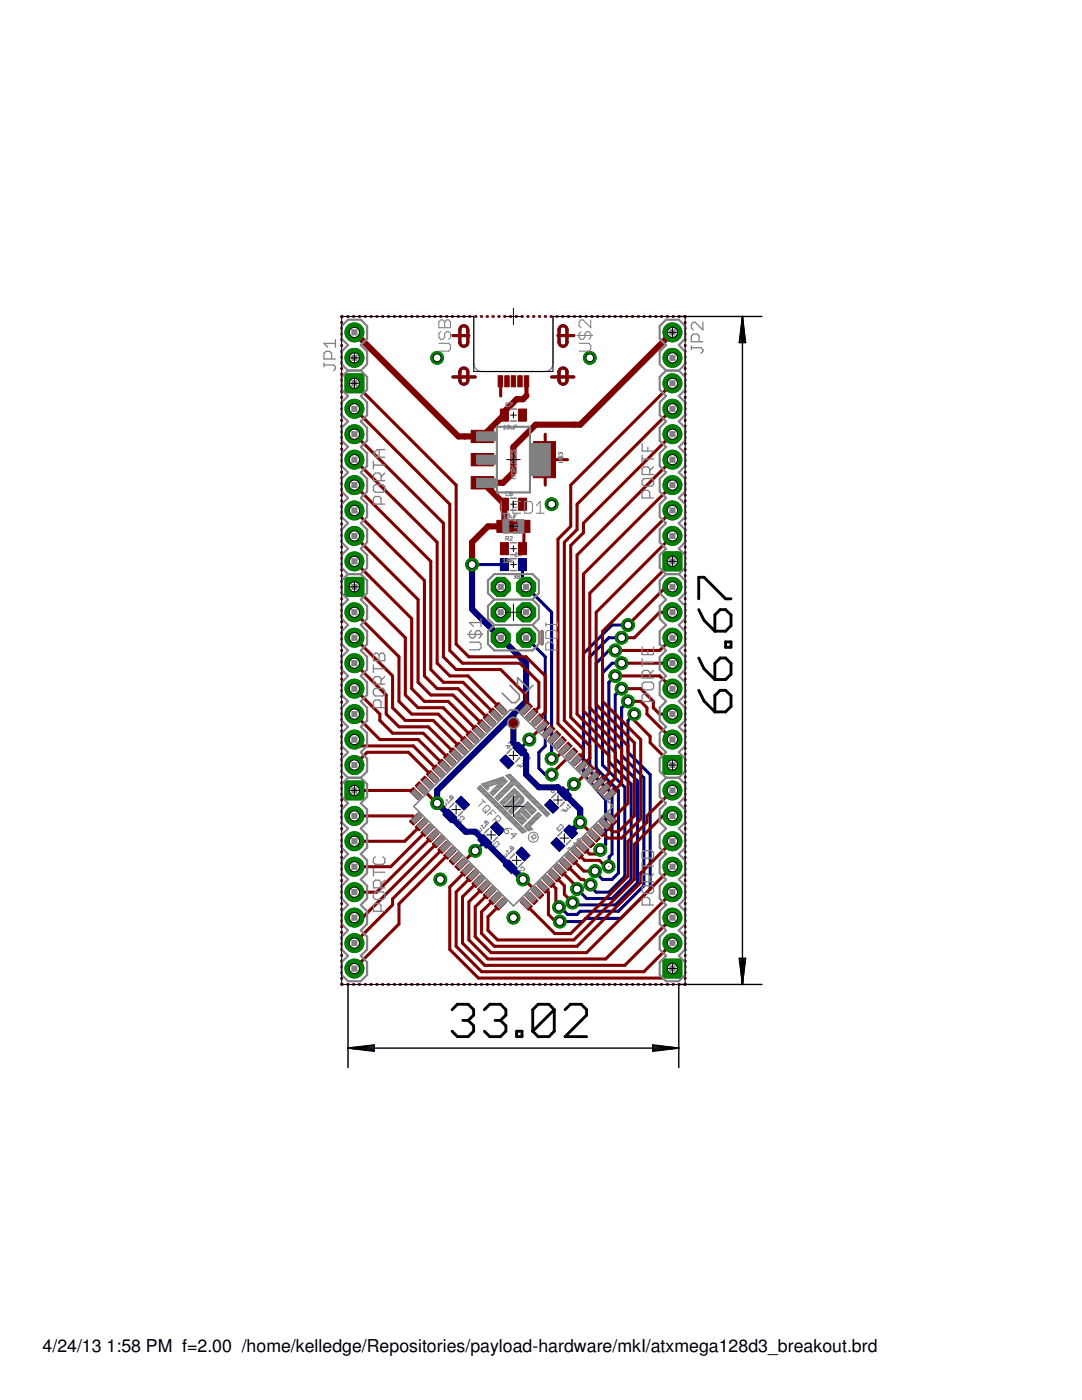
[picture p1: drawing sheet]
<svg xmlns="http://www.w3.org/2000/svg" width="216mm" height="279mm" viewBox="0 0 216 279" stroke-linecap="round" stroke-linejoin="round" font-family="sans-serif">
<defs><g id="words">
<g font-size="3.5">
<text x="8.5" y="269.9">4/24/13</text>
<text x="21.3" y="269.9">1:58 PM f=2.00 /home/kelledge/Repositories/payload-hardware/mkI/atxmega128d3_breakout.brd</text>
</g>
</g></defs>
<g fill="none" stroke="#000" stroke-width=".2">
<path d="M101.9 112.7h1.1M102.4 112.1v1.2M101.6 150.8h1.7M102.4 149.9v1.7M110.5 159.7h1.7M111.3 158.8v1.7M90.1 161.6h1.8M91 160.7v1.7M97.1 166.6h1.8M98 165.8v1.7M102.2 171.7h1.8M103.1 170.8v1.8"/>
<path d="M111.7 167.3h1.8M112.6 166.4v1.7"/>
</g>
<g fill="none" stroke="#808080" stroke-width=".2">
<path d="M102.6 114.9l.4 .3-.4 .2M102.7 111h.5M103 114.7v.7M103.2 114.8v.5l.1 .1 .4-.1M103.2 114.8l.4-.1 .1 .6M103.2 114.8l.5 .5M103.2 110.5l-.2-.3v.8M103.7 110.7l-.3 .3M103.9 115.4h.6M103.9 110.7l-.5-.1 .2-.4h.3v.8M104.5 114.9l-.3-.2v.7M89.4 159.6h-.4l.6 .6"/>
<path d="M89.7 159.1l.2-.3h.2l.3 .3M89.7 159.1l.4 .4h.2l.1-.4M89.7 159.1h.7M89.7 160l-.3 .4M89.8 159.7h.2zM101.5 148.4l.2-.3h.2l.3 .3v.2l-.3 .2M101.5 148.8l-.6 .1M101.5 148.8l.2 .3-.4 .2v-.2zM103.1 153l.3-.4 .6 .6M103.7 152.9l-.2 .2M104.1 152.3l.3 .2v.2l-.3 .3-.3-.4M104.7 151.7h-.4l.6 .6"/>
<path d="M105 151.2l.2-.3 .5 .3M105 151.2l.4 .4h.2l.1-.4M105 151.2h.7M105 152.1l-.3 .4M105.2 151.7l.1 .1-.1 .1zM109.8 157.8l.4-.4 .2 .3-.4 .1 .2 .4 .4-.2v-.2M110.4 157.3l.2-.3h.2l.3 .3v.2l-.3 .2M87.8 160.9l.3-.4 .6 .6M88.4 160.8l-.2 .2M88.9 160.2l.2 .4-.2 .3-.4-.4M91.8 163.5h-.3l.5 .5M91.9 163.2l.2-.3h.2l.3 .3v.2l-.3 .2"/>
<path d="M92.2 163.9l-.4 .3M94.8 166l.3-.4 .6 .5M95.4 165.9l-.2 .2M95.8 165.2l.3 .3-.3 .5-.3-.4M96.4 164.7h-.4l.5 .6M96.7 164.2l.2-.4h.2l.3 .4M96.7 164.2l.4 .3 .3-.1v-.2M96.7 164.2h.7M96.7 165.1l-.3 .3M96.9 164.7v.2zM98.7 168.5l-.3 .2v.2h.8l-.4 .4M98.9 168.3l.2-.4h.2l.3 .4v.2l-.3 .2"/>
<path d="M99.8 171l.4-.3 .5 .5M100.5 170.9l-.2 .2M100.9 170.3l.3 .3-.3 .4-.4-.3M101.4 169.8h-.3l.5 .5M101.8 169.3l.4 .3 .3-.1v-.2M101.8 169.3l.2-.4h.2l.3 .4M101.8 169.3h.7M101.8 170.2l-.4 .3M102 169.8v.2l-.1-.1zM103.6 174.1l.4-.4h-.6l.6 .6M104 173.4l.1-.4h.2l.4 .4v.2l-.4 .1M111.5 165.1l-.4 .2 .1 .2h.2"/>
<path d="M111.5 165.5h-.1M111.7 164.9l.1-.3h.2l.4 .3v.2l-.4 .2M111.9 165.5l-.2 .3-.3-.1v-.2M112 161.9l.3-.4 .6 .6M112.6 161.8l-.2 .1M113 161.2l.3 .2v.2l-.3 .3-.3-.4M113.2 169.5l.4-.4 .5 .6M113.6 160.6h-.4l.5 .6M113.9 169.4l-.2 .2M113.9 160.1l.2-.4 .5 .4M113.9 160.1l.4 .4h.1l.2-.4M113.9 160.1h.7"/>
<path d="M113.9 161l-.3 .3M114.1 160.6v.2zM114.3 168.8l.3 .4-.3 .3-.4-.4M114.8 168.2h-.3l.5 .6M115.2 167.7l.2-.3 .5 .3M115.2 167.7l.3 .4h.2l.2-.4M115.2 167.7h.7M115.2 168.6l-.4 .4M115.4 168.3v.1z"/>
</g>
<g fill="none" stroke="#808080" stroke-width=".32">
<path d="M101.9 111.5h1.1M101.9 113.9h1.1M102 149.5l-.8 .8M103.7 151.2l-.8 .8M110.9 158.4l-.8 .8M90.6 160.3l-.9 .8M92.3 162l-.9 .8M97.6 165.4l-.9 .8M99.3 167.1l-.9 .8M102.7 170.4l-.9 .9M104.4 172.1l-.9 .9M112.2 166l-.9 .8"/>
<path d="M112.6 160.1l-.8 .8M113.9 167.7l-.9 .9"/>
</g>
<g fill="#000080" stroke="#000080" stroke-width=".2">
<path d="M103.4 111.5h1.7v2.4h-1.7z"/>
<path d="M99.8 111.5h1.7v2.4h-1.7z"/>
<path d="M88.3 162.5l1.2-1.1 1.7 1.7-1.2 1.1z"/>
<path d="M90.9 160l1.1-1.1 1.7 1.7-1.1 1.1z"/>
<path d="M95.3 167.6l1.2-1.1 1.6 1.7-1.1 1.1z"/>
<path d="M97.9 165.1l1.1-1.1 1.7 1.7-1.1 1.1z"/>
<path d="M112.5 165.7l1.1-1.1 1.7 1.7-1.1 1.1z"/>
<path d="M109.9 168.3l1.1-1.2 1.8 1.7-1.2 1.1z"/>
<path d="M100.4 172.7l1.1-1.1 1.7 1.7-1.1 1.1z"/>
<path d="M102.9 170.2l1.2-1.2 1.7 1.7-1.2 1.2z"/>
<path d="M111.2 158.1l1.1-1.1 1.7 1.7-1.1 1.1z"/>
<path d="M108.6 160.6l1.2-1.1 1.7 1.7-1.2 1.1z"/>
<path d="M102.3 149.2l1.1-1.1 1.7 1.7-1.1 1.1z"/>
<path d="M99.8 151.7l1.1-1.1 1.7 1.7-1.1 1.2z"/>
</g>
<g fill="none" stroke="#000080" stroke-width=".61">
<path d="M90.4 67h3.2M90.4 75.2h4.4M91.9 73.7a.8 .8 0 0 1 .9-.2 .8 .8 0 0 1 .5 .7v1.8a.8 .8 0 0 1-.7 .7 .8 .8 0 0 1-.8-.7v-1.8zM92 65.2a.8 .8 0 0 1 .9-.1 .8 .8 0 0 1 .4 .8v2.4a.8 .8 0 0 1-.7 .8 .8 .8 0 0 1-.8-.8v-2.7zM110.1 75.2h4.4M111.3 67h3.2M111.7 73.7a.8 .8 0 0 1 .9-.2 .8 .8 0 0 1 .5 .6v1.8a.8 .8 0 0 1-.8 .8 .8 .8 0 0 1-.8-.8v-1.8zM111.8 65.2a.8 .8 0 0 1 .9-.1 .8 .8 0 0 1 .4 .7v2.4a.8 .8 0 0 1-.8 .9 .8 .8 0 0 1-.8-.9v-2.4zM94.2 112.7h6.4M104.2 112.7v3.7l5.9 5.8v29.2M105 127.3l3.8 3.8v17.8l-1.3 1.2v3.2l1.3 1.3h1.3M122.8 129.8h-1.3l-2.5 2.6v20.9l4.4 4.5v16.4l-1.3 1.3h-1.9l-1.5-1.5v-.2"/>
<path d="M122.8 134.9l-1.3 1.3v15.8l4.4 4.5v19l-3.8 3.8h-5l-2-1.9M124 137.4l-1.2 1.3v12.7l4.4 4.5v20.2l-4.4 4.5h-8.1l-.5-.5M124 127.3h-2.5l-3.8 3.8v22.8l4.4 4.5v12l-.6 .6v1.9M124 132.4h-1.9l-1.9 1.9v18.4l4.5 4.4v17.8l-3.2 3.2h-2.5l-1.2-1.1v-.5M125.3 140l-1.3 1.2v9.6l4.5 4.4v21.6l-5.1 5.1h-7.6l-.7 .6h-1.9l-1.4-1.5h-.3M125.3 124.7h-3.2l-5.7 5.8v24.1l4.5 5.1v8.8l-1.1 1.1M105.6 147.6l-1.9 1.9M114.5 156.5l-1.9 1.9M114.5 156.5h.1M126.6 142.5l-1.3 1.3v6.3l4.4 4.5v22.8l-5.8 5.9h-7l-.6 .6h-4.6M89.7 162.8h.1M94.8 169.8h.1"/>
<path d="M96.7 167.9h.1M96.7 167.9l-1.9 1.9M104.4 175.5h.1"/>
</g>
<path d="M94.2 112.7v8.9l10.8 10.8v7.6l-17.8 17.8v2.5l5.7 5.7h1.9l9.6 9.5M102.4 142.5v5.7l2.6 2.5v3.9l2.5 2.5h3.8l4.5 4.4v2.6l-1.9 1.9" fill="none" stroke="#000080" stroke-width="1.2"/>
<g fill="none" stroke="#000080" stroke-width=".51">
<path d="M68.2 64.3v.2M68.2 65.5v.1M68.2 66.6v.1M68.2 67.8v.1M68.2 68.9v.1M68.2 70.1v.1M68.2 71.2v.1M68.2 72.3v.2M68.2 73.5v.1M68.2 74.6v.2M68.2 75.8v.1M68.2 76.9v.2"/>
<path d="M68.2 78.1v.1M68.2 79.2v.2M68.3 63.2l-.1 .1M69.3 63.2h.2M70.5 63.2h.1M71.6 63.2h.2M72.8 63.2h.2M74 63.2h.1M75.1 63.2h.2M76.3 63.2h.1M77.4 63.2h.2M78.6 63.2h.2"/>
<path d="M79.8 63.2h.1M80.9 63.2h.2M82.1 63.2h.1M83.2 63.2h.2M84.4 63.2h.2M85.6 63.2h.1M86.7 63.2h.2M87.9 63.2h.1M89 63.2h.2M90.2 63.2h.1M91.4 63.2h.1M92.5 63.2h.2"/>
<path d="M93.7 63.2h.1M94.8 63.2h.2M96 63.2h.1M97.2 63.2h.1M98.3 63.2h.2M99.5 63.2h.1M100.6 63.2h.2M101.8 63.2h.1M103 63.2h.1M104.1 63.2h.2M105.3 63.2h.1M106.4 63.2h.2"/>
<path d="M107.6 63.2h.1M108.8 63.2h.1M109.9 63.2h.2M111.1 63.2h.1M112.2 63.2h.2M113.4 63.2h.1M114.6 63.2h.1M115.7 63.2h.1M116.9 63.2h.1M118 63.2h.2M119.2 63.2h.1M120.4 63.2h.1"/>
<path d="M121.5 63.2h.1M122.7 63.2h.1M123.8 63.2h.2M125 63.2h.1M126.2 63.2h.1M127.3 63.2h.1M128.5 63.2h.1M129.6 63.2h.2M130.8 63.2h.1M131.9 63.2h.2M133.1 63.2h.1M134.3 63.2h.1"/>
<path d="M135.4 63.2h.2M136.6 63.2l.1 .1M136.7 64.3v.2M136.7 65.5v.1M136.7 66.6v.1M136.7 67.8v.1M136.7 68.9v.1M136.7 70.1v.1M136.7 71.2v.1M136.7 72.3v.2M136.7 73.5v.1M136.7 74.6v.2"/>
<path d="M136.7 75.8v.1M136.7 76.9v.2M136.7 78.1v.1M136.7 79.2v.2M68.2 80.4v.1M68.2 81.5v.2M68.2 82.7v.1M68.2 83.8v.2M68.2 85v.1M68.2 86.1v.2M68.2 87.3v.1M68.2 88.4v.2"/>
<path d="M68.2 89.6v.1M68.2 90.7v.1M68.2 91.9v.1M68.2 93v.2M68.2 94.2v.1M68.2 95.3v.1M68.2 96.5v.1M68.2 97.6v.1M68.2 98.7v.2M68.2 99.9v.1M136.7 80.4v.1M136.7 81.5v.2"/>
<path d="M136.7 82.7v.1M136.7 83.8v.2M136.7 85v.1M136.7 86.1v.2M136.7 87.3v.1M136.7 88.4v.2M136.7 89.6v.1M136.7 90.7v.1M136.7 91.9v.1M136.7 93v.2M136.7 94.2v.1M136.7 95.3v.1"/>
<path d="M136.7 96.5v.1M136.7 97.6v.1M136.7 98.7v.2M136.7 99.9v.1M68.2 101v.2M68.2 102.2v.1M68.2 103.3v.2M68.2 104.5v.1M68.2 105.6v.2M68.2 106.8v.1M68.2 107.9v.2M68.2 109.1v.1"/>
<path d="M68.2 110.2v.2M68.2 111.4v.1M68.2 112.5v.2M68.2 113.7v.1M68.2 114.8v.2M68.2 116v.1M68.2 117.1v.2M68.2 118.3v.1M68.2 119.4v.1M136.7 101v.2M136.7 102.2v.1M136.7 103.3v.2"/>
<path d="M136.7 104.5v.1M136.7 105.6v.2M136.7 106.8v.1M136.7 107.9v.2M136.7 109.1v.1M136.7 110.2v.2M136.7 111.4v.1M136.7 112.5v.2M136.7 113.7v.1M136.7 114.8v.2M136.7 116v.1M136.7 117.1v.2"/>
<path d="M136.7 118.3v.1M136.7 119.4v.1M68.2 120.6v.1M68.2 121.7v.2M68.2 122.9v.1M68.2 124v.1M68.2 125.2v.1M68.2 126.3v.1M68.2 127.4v.2M68.2 128.6v.1M68.2 129.8v.1M68.2 130.9v.1"/>
<path d="M68.2 132v.2M68.2 133.2v.1M68.2 134.3v.2M68.2 135.5v.1M68.2 136.6v.2M68.2 137.8v.1M68.2 138.9v.2M136.7 120.6v.1M136.7 121.7v.2M136.7 122.9v.1M136.7 124v.1M136.7 125.2v.1"/>
<path d="M136.7 126.3v.1M136.7 127.4v.2M136.7 128.6v.1M136.7 129.8v.1M136.7 130.9v.1M136.7 132v.2M136.7 133.2v.1M136.7 134.3v.2M136.7 135.5v.1M136.7 136.6v.2M136.7 137.8v.1M136.7 138.9v.2"/>
<path d="M68.2 140.1v.1M68.2 141.2v.2M68.2 142.4v.1M68.2 143.5v.2M68.2 144.7v.1M68.2 145.8v.2M68.2 147v.1M68.2 148.1v.2M68.2 149.3v.1M68.2 150.4v.1M68.2 151.6v.1M68.2 152.7v.1"/>
<path d="M68.2 153.9v.1M68.2 155v.1M68.2 156.1v.2M68.2 157.3v.1M68.2 158.5v.1M68.2 159.6v.1M136.7 140.1v.1M136.7 141.2v.2M136.7 142.4v.1M136.7 143.5v.2M136.7 144.7v.1M136.7 145.8v.2"/>
<path d="M136.7 147v.1M136.7 148.1v.2M136.7 149.3v.1M136.7 150.4v.1M136.7 151.6v.1M136.7 152.7v.1M136.7 153.9v.1M136.7 155v.1M136.7 156.1v.2M136.7 157.3v.1M136.7 158.5v.1M136.7 159.6v.1"/>
<path d="M68.2 160.7v.2M68.2 161.9v.1M68.2 163v.2M68.2 164.2v.1M68.2 165.3v.2M68.2 166.5v.1M68.2 167.6v.2M68.2 168.8v.1M68.2 169.9v.2M68.2 171.1v.1M68.2 172.2v.2M68.2 173.4v.1"/>
<path d="M68.2 174.5v.1M68.2 175.7v.1M68.2 176.8v.2M68.2 178v.1M68.2 179.1v.1M136.7 160.7v.2M136.7 161.9v.1M136.7 163v.2M136.7 164.2v.1M136.7 165.3v.2M136.7 166.5v.1M136.7 167.6v.2"/>
<path d="M136.7 168.8v.1M136.7 169.9v.2M136.7 171.1v.1M136.7 172.2v.2M136.7 173.4v.1M136.7 174.5v.1M136.7 175.7v.1M136.7 176.8v.2M136.7 178v.1M136.7 179.1v.1M68.2 196.3l.1 .2M68.2 180.3v.1"/>
<path d="M68.2 181.4v.1M68.2 182.6v.1M68.2 183.7v.1M68.2 184.8v.2M68.2 186v.1M68.2 187.2v.1M68.2 188.3v.1M68.2 189.4v.2M68.2 190.6v.1M68.2 191.7v.2M68.2 192.9v.1M68.2 194v.2"/>
<path d="M68.2 195.2v.1M69.3 196.5h.2M70.5 196.5h.1M71.6 196.5h.2M72.8 196.5h.2M74 196.5h.1M75.1 196.5h.2M76.3 196.5h.1M77.4 196.5h.2M78.6 196.5h.2M79.8 196.5h.1M80.9 196.5h.2"/>
<path d="M82.1 196.5h.1M83.2 196.5h.2M84.4 196.5h.2M85.6 196.5h.1M86.7 196.5h.2M87.9 196.5h.1M89 196.5h.2M90.2 196.5h.1M91.4 196.5h.1M92.5 196.5h.2M93.7 196.5h.1M94.8 196.5h.2"/>
<path d="M96 196.5h.1M97.2 196.5h.1M98.3 196.5h.2M99.5 196.5h.1M100.6 196.5h.2M101.8 196.5h.1M103 196.5h.1M104.1 196.5h.2M105.3 196.5h.1M106.4 196.5h.2M107.6 196.5h.1M108.8 196.5h.1"/>
<path d="M109.9 196.5h.2M111.1 196.5h.1M112.2 196.5h.2M113.4 196.5h.1M114.6 196.5h.1M115.7 196.5h.1M116.9 196.5h.1M118 196.5h.2M119.2 196.5h.1M120.4 196.5h.1M121.5 196.5h.1M122.7 196.5h.1"/>
<path d="M123.8 196.5h.2M125 196.5h.1M126.2 196.5h.1M127.3 196.5h.1M128.5 196.5h.1M129.6 196.5h.2M130.8 196.5h.1M131.9 196.5h.2M133.1 196.5h.1M134.3 196.5h.1M135.4 196.5h.2M136.7 196.3l-.1 .2"/>
<path d="M136.7 180.3v.1M136.7 181.4v.1M136.7 182.6v.1M136.7 183.7v.1M136.7 184.8v.2M136.7 186v.1M136.7 187.2v.1M136.7 188.3v.1M136.7 189.4v.2M136.7 190.6v.1M136.7 191.7v.2M136.7 192.9v.1"/>
<path d="M136.7 194v.2M136.7 195.2v.1"/>
</g>
<path d="M68.8 74.6h3.8v3.8h-3.8z" fill="#008000" stroke="#008000" stroke-width=".2"/>
<circle cx="70.7" cy="76.5" r="1.02" fill="#fff" stroke="#000" stroke-width=".2"/>
<circle cx="70.7" cy="81.6" r="1.88" fill="#008000" stroke="#008000" stroke-width=".2"/>
<circle cx="70.7" cy="81.6" r="1.02" fill="#fff" stroke="#000" stroke-width=".2"/>
<circle cx="70.7" cy="86.7" r="1.88" fill="#008000" stroke="#008000" stroke-width=".2"/>
<circle cx="70.7" cy="86.7" r="1.02" fill="#fff" stroke="#000" stroke-width=".2"/>
<circle cx="70.7" cy="91.7" r="1.88" fill="#008000" stroke="#008000" stroke-width=".2"/>
<circle cx="70.7" cy="91.7" r="1.02" fill="#fff" stroke="#000" stroke-width=".2"/>
<circle cx="70.7" cy="96.8" r="1.88" fill="#008000" stroke="#008000" stroke-width=".2"/>
<circle cx="70.7" cy="96.8" r="1.02" fill="#fff" stroke="#000" stroke-width=".2"/>
<circle cx="70.7" cy="101.9" r="1.88" fill="#008000" stroke="#008000" stroke-width=".2"/>
<circle cx="70.7" cy="101.9" r="1.02" fill="#fff" stroke="#000" stroke-width=".2"/>
<circle cx="70.7" cy="107" r="1.88" fill="#008000" stroke="#008000" stroke-width=".2"/>
<circle cx="70.7" cy="107" r="1.02" fill="#fff" stroke="#000" stroke-width=".2"/>
<circle cx="70.7" cy="112" r="1.88" fill="#008000" stroke="#008000" stroke-width=".2"/>
<circle cx="70.7" cy="112" r="1.02" fill="#fff" stroke="#000" stroke-width=".2"/>
<path d="M68.8 115.2h3.8v3.8h-3.8z" fill="#008000" stroke="#008000" stroke-width=".2"/>
<circle cx="70.7" cy="117.1" r="1.02" fill="#fff" stroke="#000" stroke-width=".2"/>
<circle cx="70.7" cy="122.2" r="1.88" fill="#008000" stroke="#008000" stroke-width=".2"/>
<circle cx="70.7" cy="122.2" r="1.02" fill="#fff" stroke="#000" stroke-width=".2"/>
<circle cx="70.7" cy="127.3" r="1.88" fill="#008000" stroke="#008000" stroke-width=".2"/>
<circle cx="70.7" cy="127.3" r="1.02" fill="#fff" stroke="#000" stroke-width=".2"/>
<circle cx="70.7" cy="132.4" r="1.88" fill="#008000" stroke="#008000" stroke-width=".2"/>
<circle cx="70.7" cy="132.4" r="1.02" fill="#fff" stroke="#000" stroke-width=".2"/>
<circle cx="70.7" cy="137.4" r="1.88" fill="#008000" stroke="#008000" stroke-width=".2"/>
<circle cx="70.7" cy="137.4" r="1.02" fill="#fff" stroke="#000" stroke-width=".2"/>
<circle cx="70.7" cy="142.5" r="1.88" fill="#008000" stroke="#008000" stroke-width=".2"/>
<circle cx="70.7" cy="142.5" r="1.02" fill="#fff" stroke="#000" stroke-width=".2"/>
<circle cx="70.7" cy="147.6" r="1.88" fill="#008000" stroke="#008000" stroke-width=".2"/>
<circle cx="70.7" cy="147.6" r="1.02" fill="#fff" stroke="#000" stroke-width=".2"/>
<circle cx="70.7" cy="152.7" r="1.88" fill="#008000" stroke="#008000" stroke-width=".2"/>
<circle cx="70.7" cy="152.7" r="1.02" fill="#fff" stroke="#000" stroke-width=".2"/>
<path d="M68.8 155.9h3.8v3.7h-3.8z" fill="#008000" stroke="#008000" stroke-width=".2"/>
<circle cx="70.7" cy="157.8" r="1.02" fill="#fff" stroke="#000" stroke-width=".2"/>
<circle cx="70.7" cy="162.8" r="1.88" fill="#008000" stroke="#008000" stroke-width=".2"/>
<circle cx="70.7" cy="162.8" r="1.02" fill="#fff" stroke="#000" stroke-width=".2"/>
<circle cx="70.7" cy="167.9" r="1.88" fill="#008000" stroke="#008000" stroke-width=".2"/>
<circle cx="70.7" cy="167.9" r="1.02" fill="#fff" stroke="#000" stroke-width=".2"/>
<circle cx="70.7" cy="173" r="1.88" fill="#008000" stroke="#008000" stroke-width=".2"/>
<circle cx="70.7" cy="173" r="1.02" fill="#fff" stroke="#000" stroke-width=".2"/>
<circle cx="70.7" cy="178.1" r="1.88" fill="#008000" stroke="#008000" stroke-width=".2"/>
<circle cx="70.7" cy="178.1" r="1.02" fill="#fff" stroke="#000" stroke-width=".2"/>
<circle cx="70.7" cy="183.1" r="1.88" fill="#008000" stroke="#008000" stroke-width=".2"/>
<circle cx="70.7" cy="183.1" r="1.02" fill="#fff" stroke="#000" stroke-width=".2"/>
<circle cx="70.7" cy="188.2" r="1.88" fill="#008000" stroke="#008000" stroke-width=".2"/>
<circle cx="70.7" cy="188.2" r="1.02" fill="#fff" stroke="#000" stroke-width=".2"/>
<circle cx="70.7" cy="193.3" r="1.88" fill="#008000" stroke="#008000" stroke-width=".2"/>
<circle cx="70.7" cy="193.3" r="1.02" fill="#fff" stroke="#000" stroke-width=".2"/>
<path d="M132.3 191.4h3.8v3.8h-3.8z" fill="#008000" stroke="#008000" stroke-width=".2"/>
<circle cx="134.2" cy="193.3" r="1.02" fill="#fff" stroke="#000" stroke-width=".2"/>
<circle cx="134.2" cy="188.2" r="1.88" fill="#008000" stroke="#008000" stroke-width=".2"/>
<circle cx="134.2" cy="188.2" r="1.02" fill="#fff" stroke="#000" stroke-width=".2"/>
<circle cx="134.2" cy="183.1" r="1.88" fill="#008000" stroke="#008000" stroke-width=".2"/>
<circle cx="134.2" cy="183.1" r="1.02" fill="#fff" stroke="#000" stroke-width=".2"/>
<circle cx="134.2" cy="178.1" r="1.88" fill="#008000" stroke="#008000" stroke-width=".2"/>
<circle cx="134.2" cy="178.1" r="1.02" fill="#fff" stroke="#000" stroke-width=".2"/>
<circle cx="134.2" cy="173" r="1.88" fill="#008000" stroke="#008000" stroke-width=".2"/>
<circle cx="134.2" cy="173" r="1.02" fill="#fff" stroke="#000" stroke-width=".2"/>
<circle cx="134.2" cy="167.9" r="1.88" fill="#008000" stroke="#008000" stroke-width=".2"/>
<circle cx="134.2" cy="167.9" r="1.02" fill="#fff" stroke="#000" stroke-width=".2"/>
<circle cx="134.2" cy="162.8" r="1.88" fill="#008000" stroke="#008000" stroke-width=".2"/>
<circle cx="134.2" cy="162.8" r="1.02" fill="#fff" stroke="#000" stroke-width=".2"/>
<circle cx="134.2" cy="157.8" r="1.88" fill="#008000" stroke="#008000" stroke-width=".2"/>
<circle cx="134.2" cy="157.8" r="1.02" fill="#fff" stroke="#000" stroke-width=".2"/>
<path d="M132.3 150.8h3.8v3.8h-3.8z" fill="#008000" stroke="#008000" stroke-width=".2"/>
<circle cx="134.2" cy="152.7" r="1.02" fill="#fff" stroke="#000" stroke-width=".2"/>
<circle cx="134.2" cy="147.6" r="1.88" fill="#008000" stroke="#008000" stroke-width=".2"/>
<circle cx="134.2" cy="147.6" r="1.02" fill="#fff" stroke="#000" stroke-width=".2"/>
<circle cx="134.2" cy="142.5" r="1.88" fill="#008000" stroke="#008000" stroke-width=".2"/>
<circle cx="134.2" cy="142.5" r="1.02" fill="#fff" stroke="#000" stroke-width=".2"/>
<circle cx="134.2" cy="137.4" r="1.88" fill="#008000" stroke="#008000" stroke-width=".2"/>
<circle cx="134.2" cy="137.4" r="1.02" fill="#fff" stroke="#000" stroke-width=".2"/>
<circle cx="134.2" cy="132.4" r="1.88" fill="#008000" stroke="#008000" stroke-width=".2"/>
<circle cx="134.2" cy="132.4" r="1.02" fill="#fff" stroke="#000" stroke-width=".2"/>
<circle cx="134.2" cy="127.3" r="1.88" fill="#008000" stroke="#008000" stroke-width=".2"/>
<circle cx="134.2" cy="127.3" r="1.02" fill="#fff" stroke="#000" stroke-width=".2"/>
<circle cx="134.2" cy="122.2" r="1.88" fill="#008000" stroke="#008000" stroke-width=".2"/>
<circle cx="134.2" cy="122.2" r="1.02" fill="#fff" stroke="#000" stroke-width=".2"/>
<circle cx="134.2" cy="117.1" r="1.88" fill="#008000" stroke="#008000" stroke-width=".2"/>
<circle cx="134.2" cy="117.1" r="1.02" fill="#fff" stroke="#000" stroke-width=".2"/>
<path d="M132.3 110.2h3.8v3.7h-3.8z" fill="#008000" stroke="#008000" stroke-width=".2"/>
<circle cx="134.2" cy="112" r="1.02" fill="#fff" stroke="#000" stroke-width=".2"/>
<circle cx="134.2" cy="107" r="1.88" fill="#008000" stroke="#008000" stroke-width=".2"/>
<circle cx="134.2" cy="107" r="1.02" fill="#fff" stroke="#000" stroke-width=".2"/>
<circle cx="134.2" cy="101.9" r="1.88" fill="#008000" stroke="#008000" stroke-width=".2"/>
<circle cx="134.2" cy="101.9" r="1.02" fill="#fff" stroke="#000" stroke-width=".2"/>
<circle cx="134.2" cy="96.8" r="1.88" fill="#008000" stroke="#008000" stroke-width=".2"/>
<circle cx="134.2" cy="96.8" r="1.02" fill="#fff" stroke="#000" stroke-width=".2"/>
<circle cx="134.2" cy="91.7" r="1.88" fill="#008000" stroke="#008000" stroke-width=".2"/>
<circle cx="134.2" cy="91.7" r="1.02" fill="#fff" stroke="#000" stroke-width=".2"/>
<circle cx="134.2" cy="86.7" r="1.88" fill="#008000" stroke="#008000" stroke-width=".2"/>
<circle cx="134.2" cy="86.7" r="1.02" fill="#fff" stroke="#000" stroke-width=".2"/>
<circle cx="134.2" cy="81.6" r="1.88" fill="#008000" stroke="#008000" stroke-width=".2"/>
<circle cx="134.2" cy="81.6" r="1.02" fill="#fff" stroke="#000" stroke-width=".2"/>
<circle cx="134.2" cy="76.5" r="1.88" fill="#008000" stroke="#008000" stroke-width=".2"/>
<circle cx="134.2" cy="76.5" r="1.02" fill="#fff" stroke="#000" stroke-width=".2"/>
<circle cx="105" cy="127.3" r="2.04" fill="#008000" stroke="#008000" stroke-width=".2"/>
<circle cx="105" cy="127.3" r="1.02" fill="#fff" stroke="#000" stroke-width=".2"/>
<circle cx="99.9" cy="127.3" r="2.04" fill="#008000" stroke="#008000" stroke-width=".2"/>
<circle cx="99.9" cy="127.3" r="1.02" fill="#fff" stroke="#000" stroke-width=".2"/>
<circle cx="105" cy="122.2" r="2.04" fill="#008000" stroke="#008000" stroke-width=".2"/>
<circle cx="105" cy="122.2" r="1.02" fill="#fff" stroke="#000" stroke-width=".2"/>
<circle cx="99.9" cy="122.2" r="2.04" fill="#008000" stroke="#008000" stroke-width=".2"/>
<circle cx="99.9" cy="122.2" r="1.02" fill="#fff" stroke="#000" stroke-width=".2"/>
<circle cx="105" cy="117.1" r="2.04" fill="#008000" stroke="#008000" stroke-width=".2"/>
<circle cx="105" cy="117.1" r="1.02" fill="#fff" stroke="#000" stroke-width=".2"/>
<circle cx="99.9" cy="117.1" r="2.04" fill="#008000" stroke="#008000" stroke-width=".2"/>
<circle cx="99.9" cy="117.1" r="1.02" fill="#fff" stroke="#000" stroke-width=".2"/>
<circle cx="70.7" cy="71.4" r="1.88" fill="#008000" stroke="#008000" stroke-width=".2"/>
<circle cx="70.7" cy="71.4" r="1.02" fill="#fff" stroke="#000" stroke-width=".2"/>
<circle cx="70.7" cy="66.3" r="1.88" fill="#008000" stroke="#008000" stroke-width=".2"/>
<circle cx="70.7" cy="66.3" r="1.02" fill="#fff" stroke="#000" stroke-width=".2"/>
<circle cx="134.2" cy="66.3" r="1.88" fill="#008000" stroke="#008000" stroke-width=".2"/>
<circle cx="134.2" cy="66.3" r="1.02" fill="#fff" stroke="#000" stroke-width=".2"/>
<circle cx="134.2" cy="71.4" r="1.88" fill="#008000" stroke="#008000" stroke-width=".2"/>
<circle cx="134.2" cy="71.4" r="1.02" fill="#fff" stroke="#000" stroke-width=".2"/>
<circle cx="105.6" cy="147.6" r="1.27" fill="#008000" stroke="#008000" stroke-width=".2"/>
<circle cx="105.6" cy="147.6" r=".78" fill="#fff" stroke="#000" stroke-width=".2"/>
<circle cx="114.5" cy="156.5" r="1.27" fill="#008000" stroke="#008000" stroke-width=".2"/>
<circle cx="114.5" cy="156.5" r=".78" fill="#fff" stroke="#000" stroke-width=".2"/>
<circle cx="115.8" cy="164.1" r="1.27" fill="#008000" stroke="#008000" stroke-width=".2"/>
<circle cx="115.8" cy="164.1" r=".78" fill="#fff" stroke="#000" stroke-width=".2"/>
<circle cx="104.4" cy="175.5" r="1.27" fill="#008000" stroke="#008000" stroke-width=".2"/>
<circle cx="104.4" cy="175.5" r=".78" fill="#fff" stroke="#000" stroke-width=".2"/>
<circle cx="94.8" cy="169.8" r="1.27" fill="#008000" stroke="#008000" stroke-width=".2"/>
<circle cx="94.8" cy="169.8" r=".78" fill="#fff" stroke="#000" stroke-width=".2"/>
<circle cx="87.2" cy="160.3" r="1.27" fill="#008000" stroke="#008000" stroke-width=".2"/>
<circle cx="87.2" cy="160.3" r=".78" fill="#fff" stroke="#000" stroke-width=".2"/>
<circle cx="94.2" cy="112.7" r="1.27" fill="#008000" stroke="#008000" stroke-width=".2"/>
<circle cx="94.2" cy="112.7" r=".78" fill="#fff" stroke="#000" stroke-width=".2"/>
<circle cx="110.1" cy="100.6" r="1.27" fill="#008000" stroke="#008000" stroke-width=".2"/>
<circle cx="110.1" cy="100.6" r=".78" fill="#fff" stroke="#000" stroke-width=".2"/>
<circle cx="117.7" cy="71.4" r="1.27" fill="#008000" stroke="#008000" stroke-width=".2"/>
<circle cx="117.7" cy="71.4" r=".78" fill="#fff" stroke="#000" stroke-width=".2"/>
<circle cx="87.2" cy="71.4" r="1.27" fill="#008000" stroke="#008000" stroke-width=".2"/>
<circle cx="87.2" cy="71.4" r=".78" fill="#fff" stroke="#000" stroke-width=".2"/>
<circle cx="102.4" cy="183.1" r="1.27" fill="#008000" stroke="#008000" stroke-width=".2"/>
<circle cx="102.4" cy="183.1" r=".78" fill="#fff" stroke="#000" stroke-width=".2"/>
<circle cx="87.9" cy="175.5" r="1.27" fill="#008000" stroke="#008000" stroke-width=".2"/>
<circle cx="87.9" cy="175.5" r=".78" fill="#fff" stroke="#000" stroke-width=".2"/>
<circle cx="110.1" cy="151.4" r="1.27" fill="#008000" stroke="#008000" stroke-width=".2"/>
<circle cx="110.1" cy="151.4" r=".78" fill="#fff" stroke="#000" stroke-width=".2"/>
<circle cx="110.1" cy="154.6" r="1.27" fill="#008000" stroke="#008000" stroke-width=".2"/>
<circle cx="110.1" cy="154.6" r=".78" fill="#fff" stroke="#000" stroke-width=".2"/>
<circle cx="126.6" cy="142.5" r="1.27" fill="#008000" stroke="#008000" stroke-width=".2"/>
<circle cx="126.6" cy="142.5" r=".78" fill="#fff" stroke="#000" stroke-width=".2"/>
<circle cx="111.7" cy="183.9" r="1.27" fill="#008000" stroke="#008000" stroke-width=".2"/>
<circle cx="111.7" cy="183.9" r=".78" fill="#fff" stroke="#000" stroke-width=".2"/>
<circle cx="125.3" cy="140" r="1.27" fill="#008000" stroke="#008000" stroke-width=".2"/>
<circle cx="125.3" cy="140" r=".78" fill="#fff" stroke="#000" stroke-width=".2"/>
<circle cx="111.5" cy="181" r="1.27" fill="#008000" stroke="#008000" stroke-width=".2"/>
<circle cx="111.5" cy="181" r=".78" fill="#fff" stroke="#000" stroke-width=".2"/>
<circle cx="124" cy="137.4" r="1.27" fill="#008000" stroke="#008000" stroke-width=".2"/>
<circle cx="124" cy="137.4" r=".78" fill="#fff" stroke="#000" stroke-width=".2"/>
<circle cx="114.2" cy="180.1" r="1.27" fill="#008000" stroke="#008000" stroke-width=".2"/>
<circle cx="114.2" cy="180.1" r=".78" fill="#fff" stroke="#000" stroke-width=".2"/>
<circle cx="122.8" cy="134.9" r="1.27" fill="#008000" stroke="#008000" stroke-width=".2"/>
<circle cx="122.8" cy="134.9" r=".78" fill="#fff" stroke="#000" stroke-width=".2"/>
<circle cx="115.1" cy="177.4" r="1.27" fill="#008000" stroke="#008000" stroke-width=".2"/>
<circle cx="115.1" cy="177.4" r=".78" fill="#fff" stroke="#000" stroke-width=".2"/>
<circle cx="124" cy="132.4" r="1.27" fill="#008000" stroke="#008000" stroke-width=".2"/>
<circle cx="124" cy="132.4" r=".78" fill="#fff" stroke="#000" stroke-width=".2"/>
<circle cx="117.8" cy="176.5" r="1.27" fill="#008000" stroke="#008000" stroke-width=".2"/>
<circle cx="117.8" cy="176.5" r=".78" fill="#fff" stroke="#000" stroke-width=".2"/>
<circle cx="122.8" cy="129.8" r="1.27" fill="#008000" stroke="#008000" stroke-width=".2"/>
<circle cx="122.8" cy="129.8" r=".78" fill="#fff" stroke="#000" stroke-width=".2"/>
<circle cx="118.7" cy="173.8" r="1.27" fill="#008000" stroke="#008000" stroke-width=".2"/>
<circle cx="118.7" cy="173.8" r=".78" fill="#fff" stroke="#000" stroke-width=".2"/>
<circle cx="124" cy="127.3" r="1.27" fill="#008000" stroke="#008000" stroke-width=".2"/>
<circle cx="124" cy="127.3" r=".78" fill="#fff" stroke="#000" stroke-width=".2"/>
<circle cx="121.4" cy="172.9" r="1.27" fill="#008000" stroke="#008000" stroke-width=".2"/>
<circle cx="121.4" cy="172.9" r=".78" fill="#fff" stroke="#000" stroke-width=".2"/>
<circle cx="125.3" cy="124.7" r="1.27" fill="#008000" stroke="#008000" stroke-width=".2"/>
<circle cx="125.3" cy="124.7" r=".78" fill="#fff" stroke="#000" stroke-width=".2"/>
<circle cx="119.8" cy="169.6" r="1.27" fill="#008000" stroke="#008000" stroke-width=".2"/>
<circle cx="119.8" cy="169.6" r=".78" fill="#fff" stroke="#000" stroke-width=".2"/>
<g fill="none" stroke="#800000" stroke-width=".83">
<path d="M105.1 76.1v2.9M100.6 82.1v.7"/>
<circle cx="102.4" cy="144.4" r=".64"/>
</g>
<g fill="#800000" stroke="#800000" stroke-width=".2">
<path d="M103.8 141.9l1.7-1.7 .7 .8-1.7 1.6z"/>
<path d="M104.9 143l1.7-1.7 .8 .8-1.7 1.7z"/>
<path d="M107.7 142.4l.8 .8-1.7 1.7-.8-.8z"/>
<path d="M107.1 145.2l1.7-1.6 .8 .8-1.7 1.6z"/>
<path d="M110 144.7l.8 .8-1.7 1.7-.8-.8z"/>
<path d="M109.4 147.5l1.7-1.7 .8 .8-1.7 1.7z"/>
<path d="M110.5 148.7l1.7-1.7 .8 .7-1.7 1.7z"/>
<path d="M111.7 149.8l1.7-1.7 .8 .8-1.7 1.7z"/>
<path d="M112.8 150.9l1.7-1.7 .8 .8-1.7 1.7z"/>
<path d="M115.6 150.3l.8 .9-1.7 1.6-.8-.8z"/>
<path d="M115.1 153.2l1.7-1.7 .7 .8-1.7 1.7z"/>
<path d="M116.2 154.3l1.7-1.7 .8 .8-1.7 1.7z"/>
<path d="M117.3 155.4l1.7-1.6 .8 .7-1.7 1.7z"/>
<path d="M118.4 156.6l1.7-1.7 .8 .8-1.6 1.7z"/>
<path d="M121.3 156l.8 .8-1.7 1.7-.8-.8z"/>
<path d="M120.7 158.8l1.7-1.7 .8 .8-1.7 1.7z"/>
<path d="M90.7 148.9l.8-.8 1.7 1.7-.8 .8z"/>
<path d="M91.9 147.7l.8-.7 1.7 1.7-.8 .7z"/>
<path d="M93 146.6l.8-.8 1.7 1.7-.8 .8z"/>
<path d="M94.1 145.5l.8-.8 1.7 1.7-.8 .8z"/>
<path d="M95.3 144.4l.8-.8 1.6 1.6-.7 .8z"/>
<path d="M97.2 142.4l1.7 1.7-.8 .8-1.7-1.7z"/>
<path d="M97.5 142.1l.8-.8 1.7 1.7-.8 .8z"/>
<path d="M98.7 141l.8-.8 1.6 1.7-.7 .7z"/>
<path d="M89.6 150l.8-.8 1.7 1.7-.8 .8z"/>
<path d="M89.3 150.3l1.7 1.7-.8 .8-1.7-1.6z"/>
<path d="M87.4 152.3l.8-.8 1.6 1.7-.8 .8z"/>
<path d="M86.2 153.4l.8-.8 1.7 1.7-.8 .8z"/>
<path d="M85.1 154.5l.8-.7 1.7 1.6-.8 .8z"/>
<path d="M84.8 154.9l1.6 1.7-.7 .8-1.7-1.7z"/>
<path d="M83.6 156l1.7 1.7-.8 .8-1.7-1.7z"/>
<path d="M81.7 157.9l.8-.8 1.7 1.7-.8 .8z"/>
<path d="M81.7 163.9l1.7-1.7 .8 .8-1.7 1.7z"/>
<path d="M82.8 165l1.7-1.6 .8 .7-1.7 1.7z"/>
<path d="M84 166.2l1.7-1.7 .7 .8-1.6 1.7z"/>
<path d="M85.1 167.3l1.7-1.7 .8 .8-1.7 1.7z"/>
<path d="M86.2 168.4l1.7-1.6 .8 .7-1.7 1.7z"/>
<path d="M87.4 169.6l1.6-1.7 .8 .8-1.6 1.6z"/>
<path d="M90.2 169l.8 .8-1.7 1.7-.8-.8z"/>
<path d="M89.6 171.8l1.7-1.7 .8 .8-1.7 1.7z"/>
<path d="M90.7 173l1.7-1.7 .8 .8-1.7 1.7z"/>
<path d="M91.9 174.1l1.7-1.7 .8 .8-1.7 1.7z"/>
<path d="M93 175.2l1.7-1.7 .8 .8-1.7 1.7z"/>
<path d="M95.8 174.7l.8 .8-1.7 1.6-.8-.7z"/>
<path d="M95.3 177.5l1.7-1.7 .7 .8-1.6 1.7z"/>
<path d="M98.1 176.9l.8 .8-1.7 1.7-.8-.8z"/>
<path d="M97.5 179.7l1.7-1.6 .8 .8-1.7 1.6z"/>
<path d="M98.7 180.9l1.7-1.7 .7 .8-1.6 1.7z"/>
<path d="M103.8 180l.7-.8 1.7 1.7-.7 .8z"/>
<path d="M104.9 178.9l.8-.8 1.7 1.6-.8 .8z"/>
<path d="M106 177.7l.8-.8 1.7 1.7-.8 .8z"/>
<path d="M107.9 175.8l1.7 1.7-.8 .8-1.7-1.7z"/>
<path d="M108.3 175.5l.8-.8 1.7 1.7-.8 .7z"/>
<path d="M109.4 174.3l.8-.8 1.7 1.7-.8 .8z"/>
<path d="M110.5 173.2l.8-.8 1.7 1.7-.8 .8z"/>
<path d="M112.5 171.3l1.7 1.7-.8 .8-1.7-1.7z"/>
<path d="M113.6 170.1l1.7 1.7-.8 .8-1.7-1.7z"/>
<path d="M113.9 169.8l.8-.8 1.7 1.7-.8 .8z"/>
<path d="M115.8 167.9l1.7 1.7-.7 .7-1.7-1.6z"/>
<path d="M116.2 167.5l.8-.7 1.7 1.6-.8 .8z"/>
<path d="M117.3 166.4l.8-.8 1.7 1.7-.8 .8z"/>
<path d="M118.4 165.3l.9-.8 1.6 1.7-.8 .8z"/>
<path d="M119.6 164.1l.8-.7 1.7 1.6-.8 .8z"/>
<path d="M121.5 162.2l1.7 1.7-.8 .8-1.7-1.7z"/>
<path d="M104.6 75h.9v2.2h-.9z"/>
<path d="M103.3 75h.9v2.2h-.9z"/>
<path d="M102 75h.9v2.2h-.9z"/>
<path d="M100.7 75h.9v2.2h-.9z"/>
<path d="M99.4 75h.9v2.2h-.9z"/>
<path d="M94 85.9h4.5v2.4h-4.5z"/>
<path d="M94 90.5h4.5v2.5h-4.5z"/>
<path d="M94 95.1h4.5v2.5h-4.5z"/>
<path d="M106.4 88.1h4.4v7.2h-4.4z"/>
<path d="M99.8 81.6h1.7v2.5h-1.7z"/>
<path d="M103.4 81.6h1.7v2.5h-1.7z"/>
<path d="M99.8 99.4h1.7v2.4h-1.7z"/>
<path d="M103.4 99.4h1.7v2.4h-1.7z"/>
<path d="M103.3 103.8h2.4v2.5h-2.4z"/>
<path d="M99.1 103.8h2.5v2.5h-2.5z"/>
<path d="M99.8 108.3h1.7v2.4h-1.7z"/>
<path d="M103.4 108.3h1.7v2.4h-1.7z"/>
</g>
<g fill="none" stroke="#800000" stroke-width=".61">
<path d="M70.7 76.5l20.3 20.3v31.7l2.6 2.6h11.4l3.8 3.8v7.2l-1.5 1.6M90.4 67h3.2M90.4 75.2h4.4M91.9 73.7a.8 .8 0 0 1 .9-.2 .8 .8 0 0 1 .5 .7v1.8a.8 .8 0 0 1-.7 .7 .8 .8 0 0 1-.8-.7v-1.8zM92 65.2a.8 .8 0 0 1 .9-.1 .8 .8 0 0 1 .4 .8v2.4a.8 .8 0 0 1-.7 .8 .8 .8 0 0 1-.8-.8v-2.7zM99.9 75.2v3.8M110.1 75.2h4.4M111.3 67h3.2M111.7 73.7a.8 .8 0 0 1 .9-.2 .8 .8 0 0 1 .5 .7v1.8a.8 .8 0 0 1-.8 .7 .8 .8 0 0 1-.8-.7v-1.8zM111.8 65.2a.8 .8 0 0 1 .9-.1 .8 .8 0 0 1 .4 .8v2.4a.8 .8 0 0 1-.8 .8 .8 .8 0 0 1-.8-.8l.1-2.7zM134.2 76.5l-20.3 20.3v8.3l-2.6 2.5v36.8l5.1 5.1v.8l-1.2 1.3M70.7 81.6l19 19v29.2l2.6 2.6h11.4l3.8 3.8v4.9l-1.4 1.4"/>
<path d="M70.7 96.8l15.3 15.2v21.6l2.5 2.6h3.9l6.4 6.3M70.7 91.7l16.5 16.5v24.2l2.5 2.5h3.7l6.5 6.5M70.7 86.7l17.8 17.7v26.7l2.5 2.5h8.9l5.1 5.1v2.7M108.8 91.7h4.4M108.8 86.7v10.1M134.2 81.6l-19.1 19v5.1l-2.5 2.5v35.6l5.1 5.1v2.4l-1.4 1.4M134.2 96.8l-17.8 17.8v27.3l7.6 7.6v6.8l-2 2.1M134.2 86.7l-17.8 17.7v1.9l-2.5 2.6v34.3l7.6 7.6v3.5l-1.8 1.8M134.2 91.7l-19.1 19.1v31.7l7.7 7.6v5.2l-2 1.9M70.7 117.1l10.2 10.2v11.4l2.5 2.5h5l5.9 5.9M70.7 112l11.4 11.5v13.9l2.6 2.6h4.7l6 5.9M70.7 107l12.7 12.7v16.5l2.6 2.5h4.4l6.1 6.1"/>
<path d="M70.7 101.9l14 13.9v19.1l2.5 2.5h4.2l6.2 6.3M104.5 105.1v4.1l-.3 .3M134.2 112l-14 14v14l7.6 7.6v15.9l-3.8 3.8h-2.8l-1.5-1.6M134.2 107l-15.2 15.2v18.4l7.6 7.6v14.6l-3.2 3.2h-1.2l-1.4-1.4M134.2 101.9l-16.5 16.5v22.8l7.6 7.7v11.4l-3.2 3.2M134.2 117.1h-1.3l-7.6 7.6M70.7 122.2l8.9 8.9v8.9l2.5 2.5h5.3l5.7 5.7M70.7 127.3l7.6 7.6v6.3l2.6 2.6h5.5l5.6 5.5M70.7 137.4l5.1 5.1v1.3l2.5 2.5h6.2l5.2 5.3M70.7 132.4l6.4 6.3v3.8l2.5 2.6h5.8l5.5 5.4M108.2 126v2.5M122.8 134.9h8.8l2.6 2.5"/>
<path d="M124 137.4h3.8l2.6 2.6v1.2l1.2 1.3h2.6M124 132.4h10.2M125.3 140h2.5l1.3 1.2v1.3l5.1 5.1M134.2 127.3l-2.6 2.5h-8.8M134.2 122.2h-2.6l-5 5.1h-2.6M70.7 157.8h11.6l.7 .6M70.7 152.7l2.6-2.6h8.2l4.8 4.9M70.7 147.6l1.3 1.3h10.5l5 5M70.7 142.5l5.1 5.1h7.7l5.1 5.1M84.1 157.2l3.1 3.1M108.4 144.8h.1M108.4 144.8l-2.8 2.8"/>
<path d="M112.9 149.3l-2.1 2.1h-.7M114 150.5l-3.9 3.9v.2M117.4 153.9l-2.6 2.6h-.3M126.6 142.5v1.3l3.1 3.2v1.2l4.5 4.5M134.2 157.8l-5.1 5v1.3l-3.8 3.8v7l-11.4 11.4h-3.2l-5.7-5.7v-.2M70.7 162.8h11.6l.7 .7M84.1 164.6l-3.3 3.3h-10.1M85.2 165.7l-7.2 7.3h-7.3M86.3 166.9l-11.2 11.2h-4.4M87.5 168l-15.2 15.1h-1.6M88.6 169.1l-10.3 10.3v1.2l-7.6 7.6M89.7 170.2l-10.1 10.2v4l-8.9 8.9"/>
<path d="M93.1 173.7l-3.4 3.3v12.5l5.8 5.7h36.8l1.9-1.9M94.3 174.8l-3.3 3.2v10.8l5.1 5.1h32.4l5.7-5.7M94.8 169.8l-2.8 2.7M95.4 175.9l-3.1 3.1v9.2l4.4 4.5h28l9.5-9.6M96.5 177l-2.9 3v7.6l3.8 3.8h23.5l13.3-13.3M104.4 175.5h.2l2.7 2.7M108.4 177l1 1.1v4.4l1.4 1.4h.9M109.5 175.9l1.4 1.4v3.1l.6 .6M110.6 174.8l2 1.9v1.8l1.6 1.6M111.8 173.7l3.3 3.3v.4M112.9 172.5l3 3h.5l1 1h.4M114 171.4l2.5 2.4h2.2"/>
<path d="M115.2 170.2l1.4 1.5h3l1.2 1.2h.6M115.8 164.1l2.8 2.8M116.3 169.1l1.3 1.3h1.4l.8-.8M134.2 162.8h-1.9l-5.7 5.7v7l-12.1 12.1h-15.2l-1.9-1.9v-2.7l2.5-2.6M134.2 167.9l-6.4 6.3v1.9l-12.7 12.7h-16.5l-2.5-2.5v-4.3l2.7-2.7M134.2 173l-17.1 17.1h-19.1l-3.2-3.2v-5.9l2.8-2.8"/>
</g>
<path d="M70.7 66.3l20.8 20.8h4.8l4.3-4.3M105.1 79l-.7 .7h-1.3l-2.5 2.4M134.2 66.3l-18.4 18.5h-8.9l-4.5 4.4v5.1l-2 2.1h-4.1M96.4 96.4l4.2 4.2v4.2l-.2 .3h-3l-3.2 3.1v4.5" fill="none" stroke="#800000" stroke-width="1.2"/>
<g fill="none" stroke="#800000" stroke-width=".51">
<path d="M68.2 64.3v.2M68.2 65.5v.1M68.2 66.6v.1M68.2 67.8v.1M68.2 68.9v.1M68.2 70.1v.1M68.2 71.2v.1M68.2 72.3v.2M68.2 73.5v.1M68.2 74.6v.2M68.2 75.8v.1M68.2 76.9v.2"/>
<path d="M68.2 78.1v.1M68.2 79.2v.2M68.3 63.2l-.1 .1M69.3 63.2h.2M70.5 63.2h.1M71.6 63.2h.2M72.8 63.2h.2M74 63.2h.1M75.1 63.2h.2M76.3 63.2h.1M77.4 63.2h.2M78.6 63.2h.2"/>
<path d="M79.8 63.2h.1M80.9 63.2h.2M82.1 63.2h.1M83.2 63.2h.2M84.4 63.2h.2M85.6 63.2h.1M86.7 63.2h.2M87.9 63.2h.1M89 63.2h.2M90.2 63.2h.1M91.4 63.2h.1M92.5 63.2h.2"/>
<path d="M93.7 63.2h.1M94.8 63.2h.2M96 63.2h.1M97.2 63.2h.1M98.3 63.2h.2M99.5 63.2h.1M100.6 63.2h.2M101.8 63.2h.1M103 63.2h.1M104.1 63.2h.2M105.3 63.2h.1M106.4 63.2h.2"/>
<path d="M107.6 63.2h.1M108.8 63.2h.1M109.9 63.2h.2M111.1 63.2h.1M112.2 63.2h.2M113.4 63.2h.1M114.6 63.2h.1M115.7 63.2h.1M116.9 63.2h.1M118 63.2h.2M119.2 63.2h.1M120.4 63.2h.1"/>
<path d="M121.5 63.2h.1M122.7 63.2h.1M123.8 63.2h.2M125 63.2h.1M126.2 63.2h.1M127.3 63.2h.1M128.5 63.2h.1M129.6 63.2h.2M130.8 63.2h.1M131.9 63.2h.2M133.1 63.2h.1M134.3 63.2h.1"/>
<path d="M135.4 63.2h.2M136.6 63.2l.1 .1M136.7 64.3v.2M136.7 65.5v.1M136.7 66.6v.1M136.7 67.8v.1M136.7 68.9v.1M136.7 70.1v.1M136.7 71.2v.1M136.7 72.3v.2M136.7 73.5v.1M136.7 74.6v.2"/>
<path d="M136.7 75.8v.1M136.7 76.9v.2M136.7 78.1v.1M136.7 79.2v.2M68.2 80.4v.1M68.2 81.5v.2M68.2 82.7v.1M68.2 83.8v.2M68.2 85v.1M68.2 86.1v.2M68.2 87.3v.1M68.2 88.4v.2"/>
<path d="M68.2 89.6v.1M68.2 90.7v.1M68.2 91.9v.1M68.2 93v.2M68.2 94.2v.1M68.2 95.3v.1M68.2 96.5v.1M68.2 97.6v.1M68.2 98.7v.2M68.2 99.9v.1M136.7 80.4v.1M136.7 81.5v.2"/>
<path d="M136.7 82.7v.1M136.7 83.8v.2M136.7 85v.1M136.7 86.1v.2M136.7 87.3v.1M136.7 88.4v.2M136.7 89.6v.1M136.7 90.7v.1M136.7 91.9v.1M136.7 93v.2M136.7 94.2v.1M136.7 95.3v.1"/>
<path d="M136.7 96.5v.1M136.7 97.6v.1M136.7 98.7v.2M136.7 99.9v.1M68.2 101v.2M68.2 102.2v.1M68.2 103.3v.2M68.2 104.5v.1M68.2 105.6v.2M68.2 106.8v.1M68.2 107.9v.2M68.2 109.1v.1"/>
<path d="M68.2 110.2v.2M68.2 111.4v.1M68.2 112.5v.2M68.2 113.7v.1M68.2 114.8v.2M68.2 116v.1M68.2 117.1v.2M68.2 118.3v.1M68.2 119.4v.1M136.7 101v.2M136.7 102.2v.1M136.7 103.3v.2"/>
<path d="M136.7 104.5v.1M136.7 105.6v.2M136.7 106.8v.1M136.7 107.9v.2M136.7 109.1v.1M136.7 110.2v.2M136.7 111.4v.1M136.7 112.5v.2M136.7 113.7v.1M136.7 114.8v.2M136.7 116v.1M136.7 117.1v.2"/>
<path d="M136.7 118.3v.1M136.7 119.4v.1M68.2 120.6v.1M68.2 121.7v.2M68.2 122.9v.1M68.2 124v.1M68.2 125.2v.1M68.2 126.3v.1M68.2 127.4v.2M68.2 128.6v.1M68.2 129.8v.1M68.2 130.9v.1"/>
<path d="M68.2 132v.2M68.2 133.2v.1M68.2 134.3v.2M68.2 135.5v.1M68.2 136.6v.2M68.2 137.8v.1M68.2 138.9v.2M136.7 120.6v.1M136.7 121.7v.2M136.7 122.9v.1M136.7 124v.1M136.7 125.2v.1"/>
<path d="M136.7 126.3v.1M136.7 127.4v.2M136.7 128.6v.1M136.7 129.8v.1M136.7 130.9v.1M136.7 132v.2M136.7 133.2v.1M136.7 134.3v.2M136.7 135.5v.1M136.7 136.6v.2M136.7 137.8v.1M136.7 138.9v.2"/>
<path d="M68.2 140.1v.1M68.2 141.2v.2M68.2 142.4v.1M68.2 143.5v.2M68.2 144.7v.1M68.2 145.8v.2M68.2 147v.1M68.2 148.1v.2M68.2 149.3v.1M68.2 150.4v.1M68.2 151.6v.1M68.2 152.7v.1"/>
<path d="M68.2 153.9v.1M68.2 155v.1M68.2 156.1v.2M68.2 157.3v.1M68.2 158.5v.1M68.2 159.6v.1M136.7 140.1v.1M136.7 141.2v.2M136.7 142.4v.1M136.7 143.5v.2M136.7 144.7v.1M136.7 145.8v.2"/>
<path d="M136.7 147v.1M136.7 148.1v.2M136.7 149.3v.1M136.7 150.4v.1M136.7 151.6v.1M136.7 152.7v.1M136.7 153.9v.1M136.7 155v.1M136.7 156.1v.2M136.7 157.3v.1M136.7 158.5v.1M136.7 159.6v.1"/>
<path d="M68.2 160.7v.2M68.2 161.9v.1M68.2 163v.2M68.2 164.2v.1M68.2 165.3v.2M68.2 166.5v.1M68.2 167.6v.2M68.2 168.8v.1M68.2 169.9v.2M68.2 171.1v.1M68.2 172.2v.2M68.2 173.4v.1"/>
<path d="M68.2 174.5v.1M68.2 175.7v.1M68.2 176.8v.2M68.2 178v.1M68.2 179.1v.1M136.7 160.7v.2M136.7 161.9v.1M136.7 163v.2M136.7 164.2v.1M136.7 165.3v.2M136.7 166.5v.1M136.7 167.6v.2"/>
<path d="M136.7 168.8v.1M136.7 169.9v.2M136.7 171.1v.1M136.7 172.2v.2M136.7 173.4v.1M136.7 174.5v.1M136.7 175.7v.1M136.7 176.8v.2M136.7 178v.1M136.7 179.1v.1M68.2 196.3l.1 .2M68.2 180.3v.1"/>
<path d="M68.2 181.4v.1M68.2 182.6v.1M68.2 183.7v.1M68.2 184.8v.2M68.2 186v.1M68.2 187.2v.1M68.2 188.3v.1M68.2 189.4v.2M68.2 190.6v.1M68.2 191.7v.2M68.2 192.9v.1M68.2 194v.2"/>
<path d="M68.2 195.2v.1M69.3 196.5h.2M70.5 196.5h.1M71.6 196.5h.2M72.8 196.5h.2M74 196.5h.1M75.1 196.5h.2M76.3 196.5h.1M77.4 196.5h.2M78.6 196.5h.2M79.8 196.5h.1M80.9 196.5h.2"/>
<path d="M82.1 196.5h.1M83.2 196.5h.2M84.4 196.5h.2M85.6 196.5h.1M86.7 196.5h.2M87.9 196.5h.1M89 196.5h.2M90.2 196.5h.1M91.4 196.5h.1M92.5 196.5h.2M93.7 196.5h.1M94.8 196.5h.2"/>
<path d="M96 196.5h.1M97.2 196.5h.1M98.3 196.5h.2M99.5 196.5h.1M100.6 196.5h.2M101.8 196.5h.1M103 196.5h.1M104.1 196.5h.2M105.3 196.5h.1M106.4 196.5h.2M107.6 196.5h.1M108.8 196.5h.1"/>
<path d="M109.9 196.5h.2M111.1 196.5h.1M112.2 196.5h.2M113.4 196.5h.1M114.6 196.5h.1M115.7 196.5h.1M116.9 196.5h.1M118 196.5h.2M119.2 196.5h.1M120.4 196.5h.1M121.5 196.5h.1M122.7 196.5h.1"/>
<path d="M123.8 196.5h.2M125 196.5h.1M126.2 196.5h.1M127.3 196.5h.1M128.5 196.5h.1M129.6 196.5h.2M130.8 196.5h.1M131.9 196.5h.2M133.1 196.5h.1M134.3 196.5h.1M135.4 196.5h.2M136.7 196.3l-.1 .2"/>
<path d="M136.7 180.3v.1M136.7 181.4v.1M136.7 182.6v.1M136.7 183.7v.1M136.7 184.8v.2M136.7 186v.1M136.7 187.2v.1M136.7 188.3v.1M136.7 189.4v.2M136.7 190.6v.1M136.7 191.7v.2M136.7 192.9v.1"/>
<path d="M136.7 194v.2M136.7 195.2v.1"/>
</g>
<path d="M68.8 74.6h3.8v3.8h-3.8z" fill="#008000" stroke="#008000" stroke-width=".2"/>
<circle cx="70.7" cy="76.5" r="1.02" fill="#fff" stroke="#000" stroke-width=".2"/>
<circle cx="70.7" cy="81.6" r="1.88" fill="#008000" stroke="#008000" stroke-width=".2"/>
<circle cx="70.7" cy="81.6" r="1.02" fill="#fff" stroke="#000" stroke-width=".2"/>
<circle cx="70.7" cy="86.7" r="1.88" fill="#008000" stroke="#008000" stroke-width=".2"/>
<circle cx="70.7" cy="86.7" r="1.02" fill="#fff" stroke="#000" stroke-width=".2"/>
<circle cx="70.7" cy="91.7" r="1.88" fill="#008000" stroke="#008000" stroke-width=".2"/>
<circle cx="70.7" cy="91.7" r="1.02" fill="#fff" stroke="#000" stroke-width=".2"/>
<circle cx="70.7" cy="96.8" r="1.88" fill="#008000" stroke="#008000" stroke-width=".2"/>
<circle cx="70.7" cy="96.8" r="1.02" fill="#fff" stroke="#000" stroke-width=".2"/>
<circle cx="70.7" cy="101.9" r="1.88" fill="#008000" stroke="#008000" stroke-width=".2"/>
<circle cx="70.7" cy="101.9" r="1.02" fill="#fff" stroke="#000" stroke-width=".2"/>
<circle cx="70.7" cy="107" r="1.88" fill="#008000" stroke="#008000" stroke-width=".2"/>
<circle cx="70.7" cy="107" r="1.02" fill="#fff" stroke="#000" stroke-width=".2"/>
<circle cx="70.7" cy="112" r="1.88" fill="#008000" stroke="#008000" stroke-width=".2"/>
<circle cx="70.7" cy="112" r="1.02" fill="#fff" stroke="#000" stroke-width=".2"/>
<path d="M68.8 115.2h3.8v3.8h-3.8z" fill="#008000" stroke="#008000" stroke-width=".2"/>
<circle cx="70.7" cy="117.1" r="1.02" fill="#fff" stroke="#000" stroke-width=".2"/>
<circle cx="70.7" cy="122.2" r="1.88" fill="#008000" stroke="#008000" stroke-width=".2"/>
<circle cx="70.7" cy="122.2" r="1.02" fill="#fff" stroke="#000" stroke-width=".2"/>
<circle cx="70.7" cy="127.3" r="1.88" fill="#008000" stroke="#008000" stroke-width=".2"/>
<circle cx="70.7" cy="127.3" r="1.02" fill="#fff" stroke="#000" stroke-width=".2"/>
<circle cx="70.7" cy="132.4" r="1.88" fill="#008000" stroke="#008000" stroke-width=".2"/>
<circle cx="70.7" cy="132.4" r="1.02" fill="#fff" stroke="#000" stroke-width=".2"/>
<circle cx="70.7" cy="137.4" r="1.88" fill="#008000" stroke="#008000" stroke-width=".2"/>
<circle cx="70.7" cy="137.4" r="1.02" fill="#fff" stroke="#000" stroke-width=".2"/>
<circle cx="70.7" cy="142.5" r="1.88" fill="#008000" stroke="#008000" stroke-width=".2"/>
<circle cx="70.7" cy="142.5" r="1.02" fill="#fff" stroke="#000" stroke-width=".2"/>
<circle cx="70.7" cy="147.6" r="1.88" fill="#008000" stroke="#008000" stroke-width=".2"/>
<circle cx="70.7" cy="147.6" r="1.02" fill="#fff" stroke="#000" stroke-width=".2"/>
<circle cx="70.7" cy="152.7" r="1.88" fill="#008000" stroke="#008000" stroke-width=".2"/>
<circle cx="70.7" cy="152.7" r="1.02" fill="#fff" stroke="#000" stroke-width=".2"/>
<path d="M68.8 155.9h3.8v3.7h-3.8z" fill="#008000" stroke="#008000" stroke-width=".2"/>
<circle cx="70.7" cy="157.8" r="1.02" fill="#fff" stroke="#000" stroke-width=".2"/>
<circle cx="70.7" cy="162.8" r="1.88" fill="#008000" stroke="#008000" stroke-width=".2"/>
<circle cx="70.7" cy="162.8" r="1.02" fill="#fff" stroke="#000" stroke-width=".2"/>
<circle cx="70.7" cy="167.9" r="1.88" fill="#008000" stroke="#008000" stroke-width=".2"/>
<circle cx="70.7" cy="167.9" r="1.02" fill="#fff" stroke="#000" stroke-width=".2"/>
<circle cx="70.7" cy="173" r="1.88" fill="#008000" stroke="#008000" stroke-width=".2"/>
<circle cx="70.7" cy="173" r="1.02" fill="#fff" stroke="#000" stroke-width=".2"/>
<circle cx="70.7" cy="178.1" r="1.88" fill="#008000" stroke="#008000" stroke-width=".2"/>
<circle cx="70.7" cy="178.1" r="1.02" fill="#fff" stroke="#000" stroke-width=".2"/>
<circle cx="70.7" cy="183.1" r="1.88" fill="#008000" stroke="#008000" stroke-width=".2"/>
<circle cx="70.7" cy="183.1" r="1.02" fill="#fff" stroke="#000" stroke-width=".2"/>
<circle cx="70.7" cy="188.2" r="1.88" fill="#008000" stroke="#008000" stroke-width=".2"/>
<circle cx="70.7" cy="188.2" r="1.02" fill="#fff" stroke="#000" stroke-width=".2"/>
<circle cx="70.7" cy="193.3" r="1.88" fill="#008000" stroke="#008000" stroke-width=".2"/>
<circle cx="70.7" cy="193.3" r="1.02" fill="#fff" stroke="#000" stroke-width=".2"/>
<path d="M132.3 191.4h3.8v3.8h-3.8z" fill="#008000" stroke="#008000" stroke-width=".2"/>
<circle cx="134.2" cy="193.3" r="1.02" fill="#fff" stroke="#000" stroke-width=".2"/>
<circle cx="134.2" cy="188.2" r="1.88" fill="#008000" stroke="#008000" stroke-width=".2"/>
<circle cx="134.2" cy="188.2" r="1.02" fill="#fff" stroke="#000" stroke-width=".2"/>
<circle cx="134.2" cy="183.1" r="1.88" fill="#008000" stroke="#008000" stroke-width=".2"/>
<circle cx="134.2" cy="183.1" r="1.02" fill="#fff" stroke="#000" stroke-width=".2"/>
<circle cx="134.2" cy="178.1" r="1.88" fill="#008000" stroke="#008000" stroke-width=".2"/>
<circle cx="134.2" cy="178.1" r="1.02" fill="#fff" stroke="#000" stroke-width=".2"/>
<circle cx="134.2" cy="173" r="1.88" fill="#008000" stroke="#008000" stroke-width=".2"/>
<circle cx="134.2" cy="173" r="1.02" fill="#fff" stroke="#000" stroke-width=".2"/>
<circle cx="134.2" cy="167.9" r="1.88" fill="#008000" stroke="#008000" stroke-width=".2"/>
<circle cx="134.2" cy="167.9" r="1.02" fill="#fff" stroke="#000" stroke-width=".2"/>
<circle cx="134.2" cy="162.8" r="1.88" fill="#008000" stroke="#008000" stroke-width=".2"/>
<circle cx="134.2" cy="162.8" r="1.02" fill="#fff" stroke="#000" stroke-width=".2"/>
<circle cx="134.2" cy="157.8" r="1.88" fill="#008000" stroke="#008000" stroke-width=".2"/>
<circle cx="134.2" cy="157.8" r="1.02" fill="#fff" stroke="#000" stroke-width=".2"/>
<path d="M132.3 150.8h3.8v3.8h-3.8z" fill="#008000" stroke="#008000" stroke-width=".2"/>
<circle cx="134.2" cy="152.7" r="1.02" fill="#fff" stroke="#000" stroke-width=".2"/>
<circle cx="134.2" cy="147.6" r="1.88" fill="#008000" stroke="#008000" stroke-width=".2"/>
<circle cx="134.2" cy="147.6" r="1.02" fill="#fff" stroke="#000" stroke-width=".2"/>
<circle cx="134.2" cy="142.5" r="1.88" fill="#008000" stroke="#008000" stroke-width=".2"/>
<circle cx="134.2" cy="142.5" r="1.02" fill="#fff" stroke="#000" stroke-width=".2"/>
<circle cx="134.2" cy="137.4" r="1.88" fill="#008000" stroke="#008000" stroke-width=".2"/>
<circle cx="134.2" cy="137.4" r="1.02" fill="#fff" stroke="#000" stroke-width=".2"/>
<circle cx="134.2" cy="132.4" r="1.88" fill="#008000" stroke="#008000" stroke-width=".2"/>
<circle cx="134.2" cy="132.4" r="1.02" fill="#fff" stroke="#000" stroke-width=".2"/>
<circle cx="134.2" cy="127.3" r="1.88" fill="#008000" stroke="#008000" stroke-width=".2"/>
<circle cx="134.2" cy="127.3" r="1.02" fill="#fff" stroke="#000" stroke-width=".2"/>
<circle cx="134.2" cy="122.2" r="1.88" fill="#008000" stroke="#008000" stroke-width=".2"/>
<circle cx="134.2" cy="122.2" r="1.02" fill="#fff" stroke="#000" stroke-width=".2"/>
<circle cx="134.2" cy="117.1" r="1.88" fill="#008000" stroke="#008000" stroke-width=".2"/>
<circle cx="134.2" cy="117.1" r="1.02" fill="#fff" stroke="#000" stroke-width=".2"/>
<path d="M132.3 110.2h3.8v3.7h-3.8z" fill="#008000" stroke="#008000" stroke-width=".2"/>
<circle cx="134.2" cy="112" r="1.02" fill="#fff" stroke="#000" stroke-width=".2"/>
<circle cx="134.2" cy="107" r="1.88" fill="#008000" stroke="#008000" stroke-width=".2"/>
<circle cx="134.2" cy="107" r="1.02" fill="#fff" stroke="#000" stroke-width=".2"/>
<circle cx="134.2" cy="101.9" r="1.88" fill="#008000" stroke="#008000" stroke-width=".2"/>
<circle cx="134.2" cy="101.9" r="1.02" fill="#fff" stroke="#000" stroke-width=".2"/>
<circle cx="134.2" cy="96.8" r="1.88" fill="#008000" stroke="#008000" stroke-width=".2"/>
<circle cx="134.2" cy="96.8" r="1.02" fill="#fff" stroke="#000" stroke-width=".2"/>
<circle cx="134.2" cy="91.7" r="1.88" fill="#008000" stroke="#008000" stroke-width=".2"/>
<circle cx="134.2" cy="91.7" r="1.02" fill="#fff" stroke="#000" stroke-width=".2"/>
<circle cx="134.2" cy="86.7" r="1.88" fill="#008000" stroke="#008000" stroke-width=".2"/>
<circle cx="134.2" cy="86.7" r="1.02" fill="#fff" stroke="#000" stroke-width=".2"/>
<circle cx="134.2" cy="81.6" r="1.88" fill="#008000" stroke="#008000" stroke-width=".2"/>
<circle cx="134.2" cy="81.6" r="1.02" fill="#fff" stroke="#000" stroke-width=".2"/>
<circle cx="134.2" cy="76.5" r="1.88" fill="#008000" stroke="#008000" stroke-width=".2"/>
<circle cx="134.2" cy="76.5" r="1.02" fill="#fff" stroke="#000" stroke-width=".2"/>
<circle cx="105" cy="127.3" r="2.04" fill="#008000" stroke="#008000" stroke-width=".2"/>
<circle cx="105" cy="127.3" r="1.02" fill="#fff" stroke="#000" stroke-width=".2"/>
<circle cx="99.9" cy="127.3" r="2.04" fill="#008000" stroke="#008000" stroke-width=".2"/>
<circle cx="99.9" cy="127.3" r="1.02" fill="#fff" stroke="#000" stroke-width=".2"/>
<circle cx="105" cy="122.2" r="2.04" fill="#008000" stroke="#008000" stroke-width=".2"/>
<circle cx="105" cy="122.2" r="1.02" fill="#fff" stroke="#000" stroke-width=".2"/>
<circle cx="99.9" cy="122.2" r="2.04" fill="#008000" stroke="#008000" stroke-width=".2"/>
<circle cx="99.9" cy="122.2" r="1.02" fill="#fff" stroke="#000" stroke-width=".2"/>
<circle cx="105" cy="117.1" r="2.04" fill="#008000" stroke="#008000" stroke-width=".2"/>
<circle cx="105" cy="117.1" r="1.02" fill="#fff" stroke="#000" stroke-width=".2"/>
<circle cx="99.9" cy="117.1" r="2.04" fill="#008000" stroke="#008000" stroke-width=".2"/>
<circle cx="99.9" cy="117.1" r="1.02" fill="#fff" stroke="#000" stroke-width=".2"/>
<circle cx="70.7" cy="71.4" r="1.88" fill="#008000" stroke="#008000" stroke-width=".2"/>
<circle cx="70.7" cy="71.4" r="1.02" fill="#fff" stroke="#000" stroke-width=".2"/>
<circle cx="70.7" cy="66.3" r="1.88" fill="#008000" stroke="#008000" stroke-width=".2"/>
<circle cx="70.7" cy="66.3" r="1.02" fill="#fff" stroke="#000" stroke-width=".2"/>
<circle cx="134.2" cy="66.3" r="1.88" fill="#008000" stroke="#008000" stroke-width=".2"/>
<circle cx="134.2" cy="66.3" r="1.02" fill="#fff" stroke="#000" stroke-width=".2"/>
<circle cx="134.2" cy="71.4" r="1.88" fill="#008000" stroke="#008000" stroke-width=".2"/>
<circle cx="134.2" cy="71.4" r="1.02" fill="#fff" stroke="#000" stroke-width=".2"/>
<circle cx="105.6" cy="147.6" r="1.27" fill="#008000" stroke="#008000" stroke-width=".2"/>
<circle cx="105.6" cy="147.6" r=".78" fill="#fff" stroke="#000" stroke-width=".2"/>
<circle cx="114.5" cy="156.5" r="1.27" fill="#008000" stroke="#008000" stroke-width=".2"/>
<circle cx="114.5" cy="156.5" r=".78" fill="#fff" stroke="#000" stroke-width=".2"/>
<circle cx="115.8" cy="164.1" r="1.27" fill="#008000" stroke="#008000" stroke-width=".2"/>
<circle cx="115.8" cy="164.1" r=".78" fill="#fff" stroke="#000" stroke-width=".2"/>
<circle cx="104.4" cy="175.5" r="1.27" fill="#008000" stroke="#008000" stroke-width=".2"/>
<circle cx="104.4" cy="175.5" r=".78" fill="#fff" stroke="#000" stroke-width=".2"/>
<circle cx="94.8" cy="169.8" r="1.27" fill="#008000" stroke="#008000" stroke-width=".2"/>
<circle cx="94.8" cy="169.8" r=".78" fill="#fff" stroke="#000" stroke-width=".2"/>
<circle cx="87.2" cy="160.3" r="1.27" fill="#008000" stroke="#008000" stroke-width=".2"/>
<circle cx="87.2" cy="160.3" r=".78" fill="#fff" stroke="#000" stroke-width=".2"/>
<circle cx="94.2" cy="112.7" r="1.27" fill="#008000" stroke="#008000" stroke-width=".2"/>
<circle cx="94.2" cy="112.7" r=".78" fill="#fff" stroke="#000" stroke-width=".2"/>
<circle cx="110.1" cy="100.6" r="1.27" fill="#008000" stroke="#008000" stroke-width=".2"/>
<circle cx="110.1" cy="100.6" r=".78" fill="#fff" stroke="#000" stroke-width=".2"/>
<circle cx="117.7" cy="71.4" r="1.27" fill="#008000" stroke="#008000" stroke-width=".2"/>
<circle cx="117.7" cy="71.4" r=".78" fill="#fff" stroke="#000" stroke-width=".2"/>
<circle cx="87.2" cy="71.4" r="1.27" fill="#008000" stroke="#008000" stroke-width=".2"/>
<circle cx="87.2" cy="71.4" r=".78" fill="#fff" stroke="#000" stroke-width=".2"/>
<circle cx="102.4" cy="183.1" r="1.27" fill="#008000" stroke="#008000" stroke-width=".2"/>
<circle cx="102.4" cy="183.1" r=".78" fill="#fff" stroke="#000" stroke-width=".2"/>
<circle cx="87.9" cy="175.5" r="1.27" fill="#008000" stroke="#008000" stroke-width=".2"/>
<circle cx="87.9" cy="175.5" r=".78" fill="#fff" stroke="#000" stroke-width=".2"/>
<circle cx="110.1" cy="151.4" r="1.27" fill="#008000" stroke="#008000" stroke-width=".2"/>
<circle cx="110.1" cy="151.4" r=".78" fill="#fff" stroke="#000" stroke-width=".2"/>
<circle cx="110.1" cy="154.6" r="1.27" fill="#008000" stroke="#008000" stroke-width=".2"/>
<circle cx="110.1" cy="154.6" r=".78" fill="#fff" stroke="#000" stroke-width=".2"/>
<circle cx="126.6" cy="142.5" r="1.27" fill="#008000" stroke="#008000" stroke-width=".2"/>
<circle cx="126.6" cy="142.5" r=".78" fill="#fff" stroke="#000" stroke-width=".2"/>
<circle cx="111.7" cy="183.9" r="1.27" fill="#008000" stroke="#008000" stroke-width=".2"/>
<circle cx="111.7" cy="183.9" r=".78" fill="#fff" stroke="#000" stroke-width=".2"/>
<circle cx="125.3" cy="140" r="1.27" fill="#008000" stroke="#008000" stroke-width=".2"/>
<circle cx="125.3" cy="140" r=".78" fill="#fff" stroke="#000" stroke-width=".2"/>
<circle cx="111.5" cy="181" r="1.27" fill="#008000" stroke="#008000" stroke-width=".2"/>
<circle cx="111.5" cy="181" r=".78" fill="#fff" stroke="#000" stroke-width=".2"/>
<circle cx="124" cy="137.4" r="1.27" fill="#008000" stroke="#008000" stroke-width=".2"/>
<circle cx="124" cy="137.4" r=".78" fill="#fff" stroke="#000" stroke-width=".2"/>
<circle cx="114.2" cy="180.1" r="1.27" fill="#008000" stroke="#008000" stroke-width=".2"/>
<circle cx="114.2" cy="180.1" r=".78" fill="#fff" stroke="#000" stroke-width=".2"/>
<circle cx="122.8" cy="134.9" r="1.27" fill="#008000" stroke="#008000" stroke-width=".2"/>
<circle cx="122.8" cy="134.9" r=".78" fill="#fff" stroke="#000" stroke-width=".2"/>
<circle cx="115.1" cy="177.4" r="1.27" fill="#008000" stroke="#008000" stroke-width=".2"/>
<circle cx="115.1" cy="177.4" r=".78" fill="#fff" stroke="#000" stroke-width=".2"/>
<circle cx="124" cy="132.4" r="1.27" fill="#008000" stroke="#008000" stroke-width=".2"/>
<circle cx="124" cy="132.4" r=".78" fill="#fff" stroke="#000" stroke-width=".2"/>
<circle cx="117.8" cy="176.5" r="1.27" fill="#008000" stroke="#008000" stroke-width=".2"/>
<circle cx="117.8" cy="176.5" r=".78" fill="#fff" stroke="#000" stroke-width=".2"/>
<circle cx="122.8" cy="129.8" r="1.27" fill="#008000" stroke="#008000" stroke-width=".2"/>
<circle cx="122.8" cy="129.8" r=".78" fill="#fff" stroke="#000" stroke-width=".2"/>
<circle cx="118.7" cy="173.8" r="1.27" fill="#008000" stroke="#008000" stroke-width=".2"/>
<circle cx="118.7" cy="173.8" r=".78" fill="#fff" stroke="#000" stroke-width=".2"/>
<circle cx="124" cy="127.3" r="1.27" fill="#008000" stroke="#008000" stroke-width=".2"/>
<circle cx="124" cy="127.3" r=".78" fill="#fff" stroke="#000" stroke-width=".2"/>
<circle cx="121.4" cy="172.9" r="1.27" fill="#008000" stroke="#008000" stroke-width=".2"/>
<circle cx="121.4" cy="172.9" r=".78" fill="#fff" stroke="#000" stroke-width=".2"/>
<circle cx="125.3" cy="124.7" r="1.27" fill="#008000" stroke="#008000" stroke-width=".2"/>
<circle cx="125.3" cy="124.7" r=".78" fill="#fff" stroke="#000" stroke-width=".2"/>
<circle cx="119.8" cy="169.6" r="1.27" fill="#008000" stroke="#008000" stroke-width=".2"/>
<circle cx="119.8" cy="169.6" r=".78" fill="#fff" stroke="#000" stroke-width=".2"/>
<path d="M101.2 103.8h2.5v2.5h-2.5z" fill="#800000" stroke="#800000" stroke-width=".2"/>
<g fill="none" stroke="#808080" stroke-width=".32">
<path d="M101.9 81.6h1.1M101.9 84h1.1M101.9 99.4h1.1M101.9 101.8h1.1M101.9 108.3h1.1M101.9 110.7h1.1M101.7 136.8l1.9 1.9v.8l-.7 .7h-.8l-1.9-1.9M103.3 136.8v-1.6l2.3 2.3M106.3 136.8l-1.5 1.5M82.5 160.9l19.3-19.3h1.3l19.2 19.3-19.9 19.9z"/>
<circle cx="102.4" cy="144.3" r="1.12"/>
</g>
<g fill="none" stroke="#808080" stroke-width=".42">
<path d="M69.4 74l-1.2-1.3v-2.6l1.2-1.2-1.2-1.3v-2.5l1.2-1.3h2.6l1.3 1.3v2.5l-1.3 1.3 1.3 1.2v2.6l-1.3 1.3M69.4 74l-1.2 1.2v2.6l1.2 1.2-1.2 1.3v2.5l1.2 1.3-1.2 1.3v2.5l1.2 1.3-1.2 1.3v2.5l1.2 1.3-1.2 1.2v2.6l1.2 1.3-1.2 1.2v2.5l1.2 1.3-1.2 1.3v2.5l1.2 1.3-1.2 1.3v2.5l1.2 1.3M69.4 74h2.6M72 74l1.3 1.2v2.6l-1.3 1.2 1.3 1.3v2.5l-1.3 1.3 1.3 1.3v2.5l-1.3 1.3 1.3 1.3v2.5l-1.3 1.3 1.3 1.2v2.6l-1.3 1.3 1.3 1.2v2.5l-1.3 1.3 1.3 1.3v2.5l-1.3 1.3 1.3 1.3v2.5l-1.3 1.3M132.9 74h2.5M132.9 74l-1.3 1.2v2.6l1.3 1.2-1.3 1.3v2.5l1.3 1.3-1.3 1.3v2.5l1.3 1.3-1.3 1.3v2.5l1.3 1.3-1.3 1.2v2.6l1.3 1.3-1.3 1.2v2.5l1.3 1.3-1.3 1.3v2.5l1.3 1.3-1.3 1.3v2.5l1.3 1.3M132.9 74l-1.3-1.3v-2.6l1.3-1.2-1.3-1.3v-2.5l1.3-1.3h2.5l1.3 1.3v2.5l-1.3 1.3 1.3 1.2v2.6l-1.3 1.3M135.4 74l1.3 1.2v2.6l-1.3 1.2 1.3 1.3v2.5l-1.3 1.3 1.3 1.3v2.5l-1.3 1.3 1.3 1.3v2.5l-1.3 1.3 1.3 1.2v2.6l-1.3 1.3 1.3 1.2v2.5l-1.3 1.3 1.3 1.3v2.5l-1.3 1.3 1.3 1.3v2.5l-1.3 1.3M99.1 85.2h6.6v13.1h-6.6zM69.4 114.6l-1.2 1.2v2.6l1.2 1.3-1.2 1.2v2.6l1.2 1.2-1.2 1.3v2.5l1.2 1.3-1.2 1.3v2.5l1.2 1.3-1.2 1.3v2.5l1.2 1.3-1.2 1.2v2.6l1.2 1.3-1.2 1.2v2.6l1.2 1.2-1.2 1.3v2.5l1.2 1.3M69.4 114.6h2.6M72 114.6l1.3 1.2v2.6l-1.3 1.3 1.3 1.2v2.6l-1.3 1.2 1.3 1.3v2.5l-1.3 1.3 1.3 1.3v2.5l-1.3 1.3 1.3 1.3v2.5l-1.3 1.3 1.3 1.2v2.6l-1.3 1.3 1.3 1.2v2.6l-1.3 1.2 1.3 1.3v2.5l-1.3 1.3"/>
<path d="M98.6 119.7l-1.2-1.3v-2.6l1.2-1.2h7.7l1.2 1.2v2.6l-1.2 1.3M98.6 119.7l-1.2 1.2v2.6l1.2 1.2M98.6 119.7h7.7M106.3 119.7l1.2 1.2v2.6l-1.2 1.2M132.9 114.6h2.5M132.9 114.6l-1.3 1.2v2.6l1.3 1.3-1.3 1.2v2.6l1.3 1.2-1.3 1.3v2.5l1.3 1.3-1.3 1.3v2.5l1.3 1.3-1.3 1.3v2.5l1.3 1.3-1.3 1.2v2.6l1.3 1.3-1.3 1.2v2.6l1.3 1.2-1.3 1.3v2.5l1.3 1.3M135.4 114.6l1.3 1.2v2.6l-1.3 1.3 1.3 1.2v2.6l-1.3 1.2 1.3 1.3v2.5l-1.3 1.3 1.3 1.3v2.5l-1.3 1.3 1.3 1.3v2.5l-1.3 1.3 1.3 1.2v2.6l-1.3 1.3 1.3 1.2v2.6l-1.3 1.2 1.3 1.3v2.5l-1.3 1.3M98.6 124.7l-1.2 1.3v2.5l1.2 1.3h7.7l1.2-1.3v-2.5l-1.2-1.3M98.6 124.7h7.7M108.2 126v2.5M69.4 155.2l-1.2 1.3v2.5l1.2 1.3-1.2 1.3v2.5l1.2 1.3-1.2 1.2v2.6l1.2 1.2-1.2 1.3v2.5l1.2 1.3-1.2 1.3v2.5l1.2 1.3-1.2 1.3v2.5l1.2 1.3-1.2 1.2v2.6l1.2 1.3-1.2 1.2v2.6l1.2 1.2h2.6l1.3-1.2v-2.6l-1.3-1.2 1.3-1.3v-2.6l-1.3-1.2 1.3-1.3v-2.5l-1.3-1.3 1.3-1.3v-2.5l-1.3-1.3 1.3-1.3v-2.5l-1.3-1.3 1.3-1.2v-2.6l-1.3-1.2 1.3-1.3v-2.5l-1.3-1.3 1.3-1.3v-2.5l-1.3-1.3M69.4 155.2h2.6"/>
<path d="M132.9 155.2h2.5M132.9 155.2l-1.3 1.3v2.5l1.3 1.3-1.3 1.3v2.5l1.3 1.3-1.3 1.2v2.6l1.3 1.2-1.3 1.3v2.5l1.3 1.3-1.3 1.3v2.5l1.3 1.3-1.3 1.3v2.5l1.3 1.3-1.3 1.2v2.6l1.3 1.3-1.3 1.2v2.6l1.3 1.2h2.5l1.3-1.2v-2.6l-1.3-1.2 1.3-1.3v-2.6l-1.3-1.2 1.3-1.3v-2.5l-1.3-1.3 1.3-1.3v-2.5l-1.3-1.3 1.3-1.3v-2.5l-1.3-1.3 1.3-1.2v-2.6l-1.3-1.2 1.3-1.3v-2.5l-1.3-1.3 1.3-1.3v-2.5l-1.3-1.3"/>
</g>
<g fill="none" stroke="#808080" stroke-width=".25">
<path d="M64.6 72.8h1.9l.4 .4v.4l-.4 .4M64.6 72.5v.7M66.2 71.6v-1.1l-.4-.4h-.8l-.4 .4v1.1h2.3M66.9 67.8v1.5M66.9 68.5h-2.3l.8 .8M91.5 63.2h3.1v9.4a1.63 1.63 0 0 0 1.6 1.6h12.6a1.63 1.63 0 0 0 1.5-1.6v-9.4h3.2M138 69.4h1.9l.4 .4v.3l-.4 .4M138 69v.8M139.5 68.2v-1.1l-.4-.4h-.8l-.3 .4v1.1h2.3M140.3 64.3v1.5l-1.6-1.5h-.4l-.3 .4v.8l.3 .3M74.5 92.1v1.5M74.5 92.8h2.3"/>
<path d="M74.9 96.7h1.5l.4 .4v.8l-.4 .4h-1.5l-.4-.4v-.8zM75.6 89.7v1.5M76 95.9v-1.1l-.4-.4h-.7l-.4 .4v1.1h2.3M76.8 94.4l-.8 .8M76.8 89.7h-1.5l-.8 .8 .8 .7h1.5M128.1 88.5v1.5h2.3M128.1 90.8v1.6M128.1 91.6h2.3M128.5 95.5h1.5l.4 .4v.7l-.4 .4h-1.5l-.4-.4v-.7zM129.3 89.3v.7M129.6 94.7v-1.1l-.3-.4h-.8l-.4 .4v1.1h2.3M129.6 99.4v-1.2l-.3-.3h-.8l-.4 .3v1.2h2.3"/>
<path d="M130.4 93.2l-.8 .7M76 100.6v-1.1l-.4-.4h-.7l-.4 .4v1.1h2.3M74.5 130.7l.4-.4h.4l.3 .4 .4-.4h.4l.4 .4v1.2h-2.3zM74.5 132.7v1.5M74.5 133.5h2.3M74.9 137.4h1.5l.4 .4v.7l-.4 .4h-1.5l-.4-.4v-.7zM75.6 130.7v1.2M76 136.5v-1.1l-.4-.4h-.7l-.4 .4v1.1h2.3M76.8 135l-.8 .8M93.3 126.6h3.1M93.7 128.2h1.9l.4 .3v.8l-.4 .4h-1.9M94.1 125.8l-.4 .4v.8l.4 .4h.3l.4-.4v-.8l.4-.4h.4l.4 .4v.8l-.4 .4"/>
<path d="M96 123.5v1.5M96 124.2h-2.3l.7 .8M128.1 129.1v1.5h2.3v-1.5M128.1 131.5v1.5M128.1 132.2h2.3M128.5 136.1h1.5l.4 .4v.8l-.4 .4h-1.5l-.4-.4v-.8zM129.3 129.9v.7M129.6 135.3v-1.1l-.3-.4h-.8l-.4 .4v1.1h2.3M129.6 140v-1.1l-.3-.4h-.8l-.4 .4v1.1h2.3M130.4 133.8l-.8 .8M76 141.2v-1.1l-.4-.4h-.7l-.4 .4v1.1h2.3M74.5 173.3v1.5"/>
<path d="M74.5 174.1h2.3M74.9 171l-.4 .4v.7l.4 .4h1.5l.4-.4v-.7l-.4-.4M74.9 178h1.5l.4 .4v.7l-.4 .4h-1.5l-.4-.4v-.7zM76 177.2v-1.2l-.4-.3h-.7l-.4 .3v1.2h2.3M76.8 175.7l-.8 .7M128.1 172.1v1.5M128.1 172.8h2.3M128.5 169.8h1.5l.4 .3v1.2h-2.3v-1.2zM128.5 176.8h1.5l.4 .3v.8l-.4 .4h-1.5l-.4-.4v-.8zM129.6 176v-1.2l-.3-.4h-.8l-.4 .4v1.2h2.3M130.4 174.4l-.8 .8M76 181.9v-1.2l-.4-.4h-.7l-.4 .4v1.2h2.3"/>
<path d="M129.6 180.6v-1.1l-.3-.4h-.8l-.4 .4v1.1h2.3"/>
</g>
<g fill="#808080" stroke="#808080" stroke-width=".2">
<path d="M102.4 103.7h.6v.3h-.6z"/>
<path d="M102.4 106.1h.6v.3h-.6z"/>
<path d="M102.4 104.8h.6v.5h-.6z"/>
<path d="M99 141.2l.7-.6 1.5 1.5-.6 .6z"/>
<path d="M98.6 141.7l1.5 1.5-.7 .7-1.5-1.6z"/>
<path d="M96.8 143.5l.6-.7 1.6 1.6-.7 .6z"/>
<path d="M96.3 144l1.5 1.5-.6 .6-1.5-1.5z"/>
<path d="M94.5 145.7l.7-.6 1.5 1.5-.6 .7z"/>
<path d="M93.4 146.9l.6-.7 1.6 1.6-.7 .6z"/>
<path d="M92.2 148l.7-.7 1.5 1.6-.6 .6z"/>
<path d="M91.1 149.1l.7-.6 1.5 1.5-.6 .7z"/>
<path d="M90.6 149.6l1.6 1.6-.7 .6-1.5-1.5z"/>
<path d="M88.9 151.4l.6-.7 1.6 1.6-.7 .6z"/>
<path d="M88.4 151.9l1.5 1.5-.6 .7-1.6-1.6z"/>
<path d="M87.2 153l1.6 1.5-.7 .7-1.5-1.6z"/>
<path d="M85.5 154.8l.6-.7 1.6 1.6-.7 .6z"/>
<path d="M84.3 155.9l.7-.6 1.5 1.5-.6 .7z"/>
<path d="M83.2 157l.7-.6 1.5 1.5-.6 .7z"/>
<path d="M82.7 157.5l1.6 1.6-.7 .6-1.5-1.5z"/>
<path d="M82.1 163.7l1.5-1.6 .7 .7-1.6 1.5z"/>
<path d="M83.2 164.8l1.6-1.5 .6 .6-1.5 1.6z"/>
<path d="M84.3 165.9l1.6-1.5 .7 .7-1.6 1.5z"/>
<path d="M85.5 167.1l1.5-1.6 .7 .7-1.6 1.5z"/>
<path d="M86.6 168.2l1.6-1.5 .6 .6-1.5 1.6z"/>
<path d="M87.8 169.3l1.5-1.5 .6 .6-1.5 1.6z"/>
<path d="M88.9 170.5l1.5-1.6 .7 .7-1.6 1.5z"/>
<path d="M90 171.6l1.5-1.5 .7 .6-1.5 1.6z"/>
<path d="M91.1 172.7l1.6-1.5 .6 .6-1.5 1.6z"/>
<path d="M92.3 173.9l1.5-1.6 .7 .7-1.6 1.5z"/>
<path d="M93.4 175l1.6-1.5 .6 .6-1.6 1.5z"/>
<path d="M94.5 176.1l1.6-1.5 .6 .6-1.5 1.6z"/>
<path d="M97.2 175.7l.7 .7-1.6 1.5-.6-.7z"/>
<path d="M96.8 178.4l1.5-1.6 .7 .7-1.6 1.5z"/>
<path d="M97.9 179.5l1.6-1.5 .6 .6-1.5 1.6z"/>
<path d="M99.1 180.7l1.5-1.6 .6 .6-1.5 1.6z"/>
<path d="M104.3 179.1l1.6 1.5-.7 .7-1.5-1.6z"/>
<path d="M104.8 178.6l.7-.6 1.5 1.5-.7 .6z"/>
<path d="M106.6 176.8l1.5 1.6-.6 .6-1.6-1.5z"/>
<path d="M107.1 176.3l.6-.6 1.6 1.5-.7 .7z"/>
<path d="M108.8 174.6l1.6 1.5-.7 .7-1.5-1.6z"/>
<path d="M109.3 174.1l.7-.7 1.5 1.6-.6 .6z"/>
<path d="M111.1 172.3l1.5 1.5-.6 .7-1.6-1.5z"/>
<path d="M112.2 171.2l1.6 1.5-.7 .7-1.5-1.6z"/>
<path d="M113.4 170l1.5 1.6-.6 .6-1.6-1.5z"/>
<path d="M114.5 168.9l1.5 1.6-.6 .6-1.5-1.5z"/>
<path d="M115 168.4l.6-.6 1.6 1.5-.7 .7z"/>
<path d="M116.8 166.6l1.5 1.6-.7 .6-1.5-1.5z"/>
<path d="M117.9 165.5l1.5 1.6-.6 .6-1.6-1.5z"/>
<path d="M119 164.4l1.6 1.5-.7 .7-1.5-1.6z"/>
<path d="M120.1 163.3l1.6 1.5-.6 .6-1.6-1.5z"/>
<path d="M120.6 162.8l.7-.7 1.5 1.6-.6 .6z"/>
<path d="M120.6 159l1.6-1.5 .6 .7-1.5 1.5z"/>
<path d="M119.5 157.9l1.5-1.5 .7 .6-1.6 1.6z"/>
<path d="M119.9 155.2l.6 .7-1.5 1.5-.6-.6z"/>
<path d="M117.2 155.7l1.6-1.6 .6 .7-1.5 1.5z"/>
<path d="M116.1 154.5l1.5-1.5 .7 .6-1.6 1.6z"/>
<path d="M115 153.4l1.5-1.6 .7 .7-1.6 1.6z"/>
<path d="M113.8 152.3l1.6-1.6 .6 .7-1.5 1.5z"/>
<path d="M112.7 151.1l1.5-1.5 .7 .6-1.6 1.6z"/>
<path d="M111.6 150l1.5-1.5 .6 .6-1.5 1.5z"/>
<path d="M112 147.3l.6 .7-1.5 1.5-.7-.6z"/>
<path d="M109.3 147.7l1.5-1.5 .7 .7-1.5 1.5z"/>
<path d="M108.2 146.6l1.5-1.5 .7 .6-1.6 1.6z"/>
<path d="M107 145.5l1.6-1.6 .6 .7-1.5 1.5z"/>
<path d="M105.9 144.4l1.6-1.6 .6 .6-1.5 1.6z"/>
<path d="M104.8 143.2l1.5-1.5 .7 .6-1.6 1.6z"/>
<path d="M103.7 142.1l1.5-1.6 .6 .7-1.5 1.5z"/>
<path d="M70.2 106.4h1v1.1h-1z"/>
<path d="M70.2 101.4h1v1h-1z"/>
<path d="M70.2 96.3h1v1h-1z"/>
<path d="M70.2 91.2h1v1h-1z"/>
<path d="M70.2 86.1h1v1.1h-1z"/>
<path d="M70.2 81.1h1v1h-1z"/>
<path d="M70.2 76h1v1h-1z"/>
<path d="M70.2 111.5h1v1h-1z"/>
<path d="M70.2 147.1h1v1h-1z"/>
<path d="M70.2 142h1v1h-1z"/>
<path d="M70.2 136.9h1v1h-1z"/>
<path d="M70.2 131.8h1v1.1h-1z"/>
<path d="M70.2 126.8h1v1h-1z"/>
<path d="M70.2 121.7h1v1h-1z"/>
<path d="M70.2 116.6h1v1h-1z"/>
<path d="M70.2 152.2h1v1h-1z"/>
<path d="M70.2 187.7h1v1h-1z"/>
<path d="M70.2 182.6h1v1h-1z"/>
<path d="M70.2 177.5h1v1.1h-1z"/>
<path d="M70.2 172.5h1v1h-1z"/>
<path d="M70.2 167.4h1v1h-1z"/>
<path d="M70.2 162.3h1v1h-1z"/>
<path d="M70.2 157.2h1v1.1h-1z"/>
<path d="M70.2 192.8h1v1h-1z"/>
<path d="M133.7 162.3h1v1h-1z"/>
<path d="M133.7 167.4h1v1h-1z"/>
<path d="M133.7 172.5h1v1h-1z"/>
<path d="M133.7 177.5h1v1.1h-1z"/>
<path d="M133.7 182.6h1v1h-1z"/>
<path d="M133.7 187.7h1v1h-1z"/>
<path d="M133.7 192.8h1v1h-1z"/>
<path d="M133.7 157.2h1v1.1h-1z"/>
<path d="M133.7 121.7h1v1h-1z"/>
<path d="M133.7 126.8h1v1h-1z"/>
<path d="M133.7 131.8h1v1.1h-1z"/>
<path d="M133.7 136.9h1v1h-1z"/>
<path d="M133.7 142h1v1h-1z"/>
<path d="M133.7 147.1h1v1h-1z"/>
<path d="M133.7 152.2h1v1h-1z"/>
<path d="M133.7 116.6h1v1h-1z"/>
<path d="M133.7 81.1h1v1h-1z"/>
<path d="M133.7 86.1h1v1.1h-1z"/>
<path d="M133.7 91.2h1v1h-1z"/>
<path d="M133.7 96.3h1v1h-1z"/>
<path d="M133.7 101.4h1v1h-1z"/>
<path d="M133.7 106.4h1v1.1h-1z"/>
<path d="M133.7 111.5h1v1h-1z"/>
<path d="M133.7 76h1v1h-1z"/>
<path d="M104.5 126.8h1v1h-1z"/>
<path d="M99.4 126.8h1v1h-1z"/>
<path d="M99.4 121.7h1v1h-1z"/>
<path d="M104.5 121.7h1v1h-1z"/>
<path d="M99.4 116.6h1v1h-1z"/>
<path d="M104.5 116.6h1v1h-1z"/>
<path d="M106 88.5h3.8v6.4h-3.8z"/>
<path d="M95.1 90.9h3.7v1.7h-3.7z"/>
<path d="M95.1 86.2h3.7v1.8h-3.7z"/>
<path d="M95.1 95.5h3.7v1.7h-3.7z"/>
<path d="M70.2 65.8h1v1h-1z"/>
<path d="M70.2 70.9h1v1h-1z"/>
<path d="M133.7 70.9h1v1h-1z"/>
<path d="M133.7 65.8h1v1h-1z"/>
<path d="M103.4 103.7h1.1v2.7h-1.1z"/>
<path d="M100.4 103.7h1.1v2.7h-1.1z"/>
</g>
<g fill="none" stroke="#808080" stroke-width=".21">
<path d="M87.6 68.5h1.9l.4 .4v.8l-.4 .4h-1.9M87.9 66.2l-.3 .4v.8l.3 .3h.4l.4-.3v-.8l.4-.4h.4l.4 .4v.8l-.4 .3M87.9 63.8h.4l.4 .4 .4-.4h.4l.4 .4v1.2h-2.3v-1.2zM88.7 64.2v1.2M115.1 67h3.2M115.5 68.5h2l.4 .4v.8l-.4 .4h-2M115.9 66.2l-.4 .4v.8l.4 .3h.4l.4-.3v-.8l.4-.4h.4l.4 .4v.8l-.4 .3M117.9 63.8v1.6l-1.6-1.6h-.4l-.4 .4v.8l.4 .4M100 100.1v2.3h1.6M101.5 106.3h1.9M101.6 103.8h1.8M102.3 101.2h.8"/>
<path d="M103.9 100.1h-1.6v2.3h1.6M104.7 100.1h1.2l.4 .4v1.5l-.4 .4h-1.2zM107 102.4h1.6M107 100.9l.8-.8v2.3M108.9 124.3v.7M108.9 124.7h2.3M109.3 125.8h1.5l.4 .4v1.2h-2.3v-1.2zM110.4 129.7v-1.2l-.3-.3h-.8l-.4 .3v1.2h2.3M111.2 124.3v.7M95.3 157.3h1.1M95.4 157.5h1.1M95.5 157.1h.7"/>
<path d="M95.6 157.6h1.1M95.7 157h.3M95.7 157.8h1.2M95.8 156.8h.1M95.8 156.8l9.2 9.1-.8 .3-8.9-8.9zM95.9 157.9h1.1M96.1 158.1h1.1M96.1 156.5l4.3-1.4 .8 .8-2.8 2.8-.6-.5 2-2-2.6 .9 .3 .2-.3 .3zM96.2 158.3h1.2M96.2 156.6h2.4M96.2 156.4h2.9M96.4 158.5h1.1"/>
<path d="M96.4 156.8h1.6M96.6 158.6h1.1M96.6 157h1M96.7 156.3h2.9M96.7 158.8h1.2M96.8 157.1h.5M96.9 159h1.1M96.9 157.3h.6M97.1 159.1h1.1M97.1 157.5h.3M97.2 156.1h3.8M97.2 159.3h1.2"/>
<path d="M97.4 159.5h1.1M97.6 159.6h1.1M97.7 155.9h3.5M97.7 159.8h1.2M97.9 158.1h1.1M97.9 158.3h.9M97.9 160h1.1M98 157.9h1.2M98.1 158.5h.6M98.2 157.8h1.1M98.3 158.6h.2M98.3 155.8h2.7"/>
<path d="M98.4 157.6h1.1M98.5 157.5h1.2M98.7 157.3h1.1M98.8 155.6h2.1M98.8 159.1h1.2M98.9 157.1h1.1M98.9 159.3h.9M99 159h1.1M99 157h1.2M99.1 159.5h.5M99.2 158.8h1.1M99.2 156.8h1.2"/>
<path d="M99.3 155.4h1.4M99.3 159.6h.2M99.3 158.6h1.2M99.4 156.6h1.1M99.5 158.5h1.1M99.5 156.4h1.2M99.7 158.3h1.1M99.7 156.3h1.1M99.8 155.3h.8M99.8 158.1h1.2M100 160h1.1M100 157.9h1.2"/>
<path d="M100.1 159.8h1.2M100.2 157.8h1.1M100.3 155.1h.1M100.3 159.6h1.2M100.4 157.6h1.1M100.5 159.5h1.1M100.5 157.5h1.1M100.6 159.3h1.2M100.7 157.3h1.1M100.8 159.1h1.1M100.9 157.1h1.1M100.9 154.8l.9-.3 7.9 7.9-.6 .6-6.5-6.5-3.2 3.2-.6-.5 3.2-3.3z"/>
<path d="M101 159h1.1M101 154.7h1M101 157h1.2M101.1 154.9h1.1M101.2 158.8h1.1M101.2 156.8h1.1M101.2 155.1h1.2M101.3 158.6h1.1M101.4 156.6h1.1M101.4 155.3h1.1M101.5 158.5h1.1M101.5 154.6h.4"/>
<path d="M101.5 156.4h2.2M101.6 155.4h1.1M101.7 158.3h1.1M101.7 160h1.1M101.7 156.3h1.8M101.7 155.6h1.2M101.8 158.1h1.6M101.8 159.8h1.2M101.9 156.1h1.5M101.9 155.8h1.1M102 157.9h1.3M102 159.6h1.1"/>
<path d="M102 155.9h1.2M102.2 157.8h.9M102.2 159.5h1.1M102.3 157.6h.6M102.3 159.3h1.2M102.5 157.5h.2M102.5 159.1h1.2M102.7 159h1.5M102.7 156.6h1.2M102.8 158.8h1.3M102.9 156.8h1.2M103 158.6h.9"/>
<path d="M103 158.3h.6M103.1 157h1.1M103.2 158.5l-2.6 2.5 .6 .6 2.6-2.6 .2 .3M103.2 158.5h.6M103.2 158.5l-.3-.3-2.5 2.5-.6-.6M103.3 157.1h1.1M103.4 160h1M103.4 157.3h1.1M103.5 159.8h.9M103.6 157.5h1.1M103.7 159.6h.8M103.8 157.6h1.1"/>
<path d="M103.9 159.5h.6M103.9 159.1h.5M103.9 157.8h1.2M104 159.3l-2.5 2.6 .5 .5 2.3-2.3M104 159.3h.4M104.1 157.9h1.1M104.3 158.1h1.1M104.3 159a.77 .77 0 0 1 0 1.1M104.3 159l-1.7-1.7-2.8 2.8M104.3 159l.2 .4-.2 .7M104.4 158.3h1.2M104.6 158.5h1.1"/>
<path d="M104.8 158.6h1.1M104.9 158.8h1.2M105.1 159h1.1M105.3 159.1h1.1M105.4 159.3h1.2M105.6 159.5h1.1M105.8 159.6h1.1M105.9 159.8h1.2M106.1 160h1.2M98.1 160.1h1.1M98.3 160.3h1.1M98.4 160.5h1.1"/>
<path d="M98.6 160.7h1.1M98.8 160.8h1.1M98.9 161h1.2M99.1 161.1h1.1M99.3 161.3h1.1M99.4 161.5h1.2M99.6 161.6h1.1M99.8 161.8h1.1M99.8 160.1h1.1M99.9 162h1.2M99.9 160.3h.9M100.1 162.2h1.1"/>
<path d="M100.1 160.5h.5M100.3 162.3h1.1M100.3 160.7h.1M100.4 162.5h1.2M100.6 162.7h1.1M100.7 161h1.1M100.8 162.8h1.1M100.8 161.1h.8M100.8 160.8h1.2M100.9 161.3h.6M100.9 163h1.2M101 160.7h1.1"/>
<path d="M101.1 161.5h.2M101.1 163.2h1.1M101.2 160.5h1.1M101.3 163.3h1.1M101.3 160.3h1.2M101.5 163.5h1.1M101.5 160.1h1.1M101.5 161.8h1.2M101.6 162h.9M101.6 163.7h1.1M101.7 161.6h1.1M101.8 162.2h.5"/>
<path d="M101.8 163.9h1.1M101.9 161.5h1.1M101.9 164h1.2M102 162.3h.2M102 161.3h1.1M102.1 164.2h1.2M102.2 161.1h1.1M102.3 164.3h1.1M102.4 161h1.1M102.4 164.5h1.2M102.5 162.8h1.7M102.5 160.8h1.2"/>
<path d="M102.6 164.7h1.2M102.6 163h1.7M102.7 162.7h1.3M102.7 160.7h1.1M102.8 164.8h1.1M102.8 163.2h1.7M102.8 162.5h1M102.9 160.5h1.1M103 165h1.1M103 163.3h1.7M103 162.3h.7M103 160.3h1.2"/>
<path d="M103.1 165.2h1.1M103.1 163.5h1.7M103.2 162.2h.5M103.2 160.1h1.1M103.3 165.4h1.1M103.3 163.7h1.7M103.3 162h1.7M103.5 165.5h1.1M103.5 163.9h1.4M103.5 161.8h1.4M103.6 165.7h1.2M103.7 164h1"/>
<path d="M103.7 161.6h1M103.8 165.9h1.1M103.8 164.2h.7M103.8 161.5h.7M104 164.3h.4M104 166h.8M104 161.3h.6M104.1 162.2h1.1M104.1 164.5h.1M104.1 166.2h.2M104.2 161.1h2.2M104.2 162.3h1.1"/>
<path d="M104.3 161h2M104.4 162.5h1.1M104.5 160.8h1.6M104.6 162.7h1.1M104.6 165h1.2M104.7 160.7h1.2M104.7 164.8h1.1M104.7 162.8h1.2M104.8 165.2h1.2M104.8 160.5h1M104.9 164.7h1.1M104.9 161.3h1.7"/>
<path d="M104.9 163h.8M105 165.4h1.1M105 160.3h.6M105.1 164.5h1.1M105.1 161.5h1.7M105.1 163.2h.4M105.2 165.5h1.1M105.2 160.1h.2M105.2 164.3h1.1M105.2 161.6h1.7M105.2 163.3h.2M105.3 165.7h.5"/>
<path d="M105.4 164.2h1.1M105.4 161.8h1.5M105.6 164h1.1M105.6 162h1.1M105.7 163.9h1.1M105.7 162.2h.9M105.9 162.8l-1.4-1.4 .2-.3 1.5 1.5 .8-.9-1.7-1.7-2.8 2.8 1.7 1.7 .8-.8M105.9 162.8l-.6 .6-1.4-1.4-.3 .3 1.4 1.4M105.9 163.7h1.1M105.9 162.3h.5M106.1 163.5h1.1M106.1 162.5h.1"/>
<path d="M106.1 167l.4 .3h.2l.3-.2v-.2l-.4-.4-.7 .7M106.2 163.3h1.2M106.3 160.1h1.1M106.3 167.2v.5M106.4 163.2h1.1M106.4 160.3h1.2M106.6 163h1.1M106.6 160.5h1.1M106.7 162.8h1.2M106.8 160.7h1.1M106.9 162.7h1M107 160.8h1.1"/>
<path d="M107.1 162.5h.7M107.1 161h1.1M107.2 162.3h.4M107.3 161.1h1.1M107.4 162.2h.1M107.4 162.1l.6 .6-2.3 2.3 .6 .5-.8 .3-.9-.8zM107.5 161.3h1.1M107.6 161.5h1.2M107.8 161.6h1.1M107.9 161.8h1.2M108.1 162h1.2M108.3 162.2h1.1"/>
<path d="M108.5 162.3h1.1M108.6 162.5h1M108.8 162.7h.6M109 162.8h.3"/>
<circle cx="106.4" cy="167.1" r=".99"/>
</g>
<g fill="none" stroke="#808080" stroke-width=".2">
<path d="M100.4 85.1l.3-.2v.7M100.4 85.6h.5M101.5 80.5l-.2-.1-.4 .1v.5l.2 .2 .4-.2M101.5 98.3l-.2-.1-.4 .1 .2 .6 .4-.1M101.7 80.4h.5l-.5 .8M101.7 85v.5l-.1 .1-.4-.1M101.7 85l-.1-.1-.4 .1v.5M101.7 85l-.5 .5M101.8 98.6l-.1-.2 .1-.2 .4 .1-.1 .3M101.8 98.6l-.1 .1 .1 .2 .4-.1-.1-.2M101.8 98.6h.3M101.9 85.1l.2 .5h.3v-.5"/>
<path d="M102.1 90.5v.5h.4l-.2-.2 .2-.3 .3 .2-.1 .3M102.2 89.8l-.1 .1 .1 .4 .3-.1 .1-.4 .2 .1-.1 .4M102.2 94.3l-.1 .1 .1 .4h.5l.1-.1-.1-.4M102.5 92.2l-.2-.2-.2 .2 .1 .3 .3-.1M102.5 92.2l.1-.2 .2 .2-.1 .3-.2-.1M102.5 92.2v.2M102.6 94v-.3l-.4-.2-.1 .5h.7M102.7 85.2h.2M102.8 91.3v.5l-.5-.5-.2 .1 .1 .4M102.8 95h-.7l.2 .3-.2 .2h.7M102.8 92.8v.5M102.8 93h-.7l.2 .3"/>
<path d="M103.2 84.9h-.5v.7M111.4 91.3h1M111.5 91.8h.6l.1 .1-.1 .4h-.6M111.6 91l-.1 .2 .1 .3 .3-.1 .1-.4 .2 .2-.1 .3M111.9 90.4l.1-.1 .2 .1-.1 .4M111.9 90.4v.2M111.9 90.4l-.2-.1-.2 .1 .1 .4M100.4 102.9l.3-.3v.8M100.4 111.8l.3-.3v.8M100.4 103.4h.5M100.4 112.3h.5M100.9 107.6h.4l.2-.4-.6-.1v.7"/>
<path d="M101.2 107.6l.3 .2M101.7 102.7l-.5 .6M101.7 107.2l.1-.1 .4 .1-.5 .6h.5M101.7 102.7v.6l-.1 .1-.4-.1M101.7 111.6v.5l-.1 .2-.4-.2M101.7 102.7l-.4-.1-.1 .7M101.7 111.6l-.4-.1-.1 .6M101.7 111.6l-.5 .5M101.9 102.9l.2 .5h.3v-.5M101.9 111.5v.8M102.3 111.8l-.4 .2 .4 .3M102.7 103h.2"/>
<path d="M103.2 102.6h-.5v.8M96.2 159.5l.7 .7M96.5 159.9l-1 1M96.4 161.5l.7-.7h.3l.3 .3v.4l-.6 .6h-.4l-.3-.3zM96.9 161.6v.7M97.8 162.2l.3 .3M98.7 163.4l.5 .5h.3l.4-.3v-.4l-.5-.5-1.1 1M99 162.3l-.7-.7-1 1.1M100.9 165.3l.6 .6v.3l-.2 .2h-.4l-.3-.4v-.3zM100.9 165.3l1.3 .2M102.7 167.1l-.7-.7h1l-1 1"/>
</g>
<g fill="none" stroke="#000" stroke-width=".2">
<path d="M68.2 63.2h26.3v10.9h15.8v-10.9h26.4v133.3h-68.5zM69.7 76.5h2M69.7 71.4h2M70.7 70.4v2M70.7 75.5v2M100.8 63.2h3.3M102.4 61.5v3.3M133.2 66.3h2M134.2 65.4v1.9M101.1 91.7h2.7M101.9 82.8h1.1M102.4 82.3v1.1"/>
<path d="M102.4 90.4v2.7M69.7 117.1h2M70.7 116.1v2M101.7 105.1h1.6M101.9 100.6h1.1M101.9 109.5h1.1M102.4 100v1.2M102.4 104.3v1.6M102.4 108.9v1.2M133.2 112h2M134.2 111.1v1.9M100.8 122.2h3.3"/>
<path d="M102.4 120.5v3.3M69.7 157.8h2M70.7 156.8v1.9M102.4 158.9v4.1M133.2 152.7h2M134.2 151.7v1.9M100.4 160.9h4.1M133.2 193.3h2M134.2 192.3v2"/>
</g>
<path d="M121.4 172.9h.1M122 163.5h.1" fill="none" stroke="#808000" stroke-width=".2"/>
<g fill="none" stroke="#000" stroke-width=".28">
<path d="M135.4 63.2h16.6M148.1 63.2v133.3M148.1 63.2l.7 5.2h-1.3zM148.1 63.2l-.2 5.2M148.1 63.2l.3 5.2M148.1 63.2l-.5 5.2M148.1 63.2l.6 5.2M69.4 196.5v16.6M147.5 191.3h1.3l-.7 5.2zM147.6 191.3l.5 5.2M147.9 191.3l.2 5.2M148.4 191.3l-.3 5.2"/>
<path d="M148.7 191.3l-.6 5.2M152 196.5h-16.6v16.6M69.4 209.2h66M69.4 209.2l5.3-.7v1.3zM69.4 209.2l5.3 .2M69.4 209.2l5.3 .5M74.7 208.9l-5.3 .3M74.7 208.6l-5.3 .6M130.3 208.5l5.1 .7-5.1 .6zM130.3 208.9l5.1 .3M130.3 208.6l5.1 .6M135.4 209.2l-5.1 .2"/>
<path d="M135.4 209.2l-5.1 .5"/>
</g>
<g fill="none" stroke="#000" stroke-width=".57">
<path d="M139.4 119.5v-4.3h1.1l4.3 4.3h1.1M139.4 137.8l1.1 2.1 2.1 2.2M139.4 131.3l1.1 2.2 2.1 2.1M139.4 121.7l1.1 2.1 2.1 2.2M142.6 138.8l1.1-1h1.1l1.1 1v2.2l-1.1 1.1h-2.2zM142.6 122.7l1.1-1h1.1l1.1 1v2.2l-1.1 1.1h-2.2zM143.7 131.3h1.1l1.1 1.1v2.2l-1.1 1h-2.2v-3.2zM144.8 128.1h1.1v1.1h-1.1zM90.2 201.5l1.1-1.1h2.1l1.1 1.1v1.1l-1.1 1M92.4 203.6h1M93.4 203.6l1.1 1.1v1.1l-1.1 1.1h-2.1l-1.1-1.1M96.6 201.5l1.1-1.1h2.2l1 1.1v1.1l-1 1"/>
<path d="M98.8 203.6h1.1M99.9 203.6l1 1.1v1.1l-1 1.1h-2.2l-1.1-1.1M103.1 205.8h1.1v1.1h-1.1zM110.6 201.5l-1.1-1.1h-2.1l-1.1 1.1v4.3M110.6 201.5v4.3l-1.1 1.1h-2.1l-1.1-1.1M110.6 201.5l-4.3 4.3M112.8 201.5l1-1.1h2.2l1.1 1.1v1.1l-4.3 4.3h4.3"/>
</g>
<use href="#words"/>
</svg>
